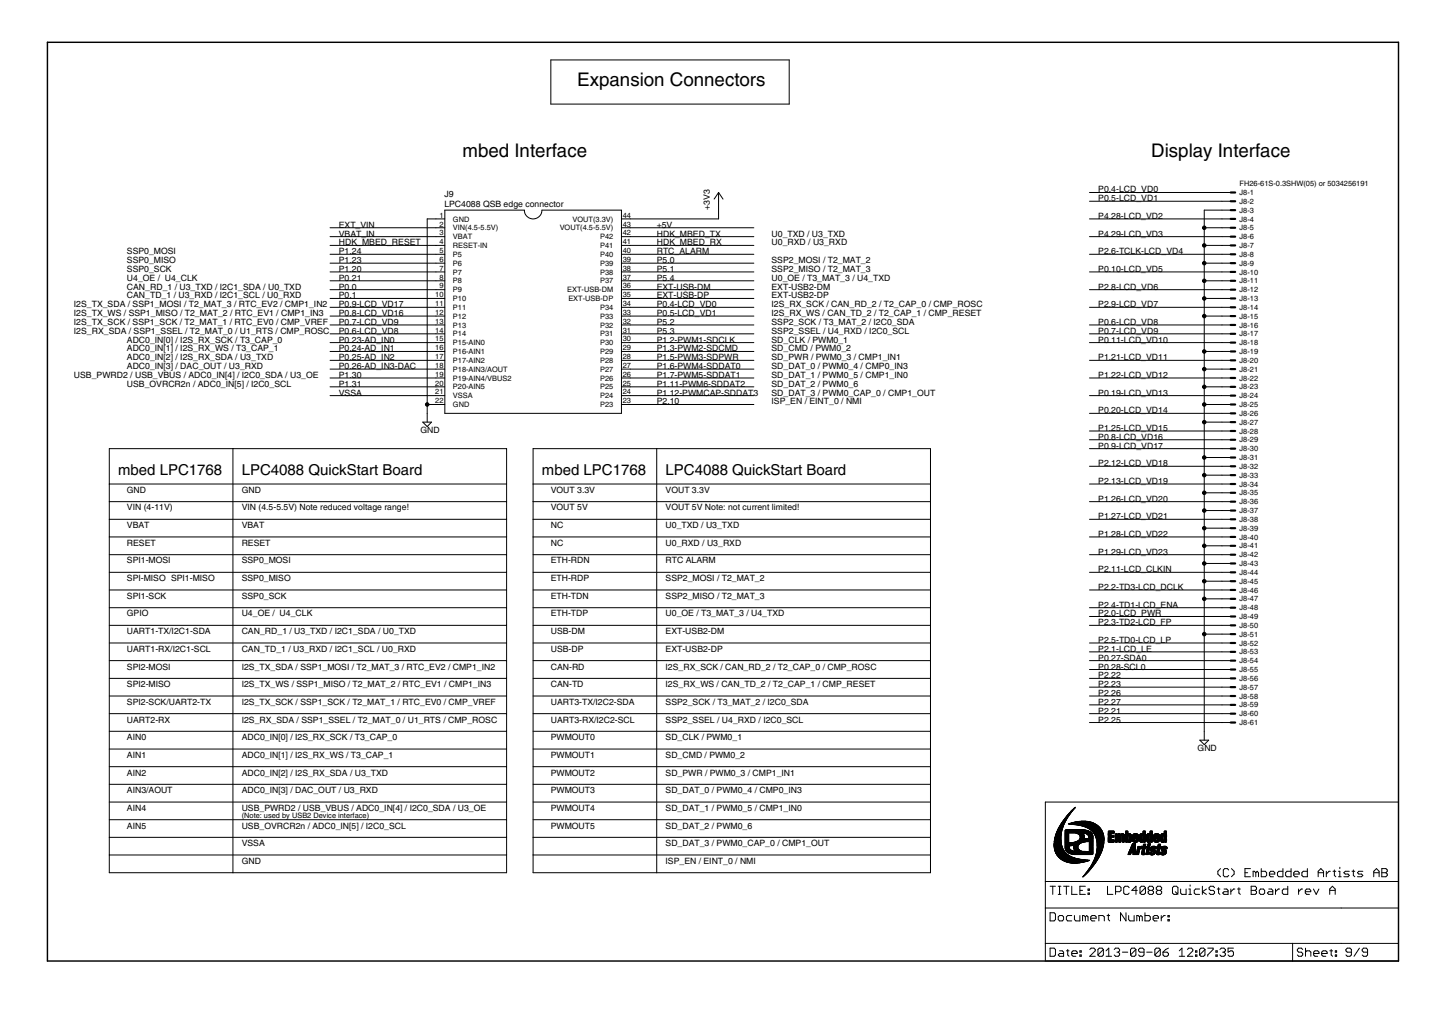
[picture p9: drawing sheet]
<svg xmlns="http://www.w3.org/2000/svg" width="297mm" height="210mm" viewBox="0 0 297 210" stroke-linecap="round" stroke-linejoin="round" font-family="sans-serif">
<defs><g id="words">
<g font-size="4.4">
<text x="118.5" y="17.7">Expansion Connectors</text>
<text x="94.9" y="32.2">mbed Interface</text>
<text x="236.3" y="32.2">Display Interface</text>
</g>
<g font-size="3.6">
<text x="24.2" y="97.5">mbed LPC1768</text>
<text x="49.6" y="97.5">LPC4088 QuickStart Board</text>
<text x="111.3" y="97.5">mbed LPC1768</text>
<text x="136.6" y="97.5">LPC4088 QuickStart Board</text>
</g>
<g font-size="2.1">
<text x="91.2" y="40.5">J9</text>
<text x="225.5" y="39.5">P0.4-LCD_VD0</text>
<text x="225.5" y="41.3">P0.5-LCD_VD1</text>
<text x="69.6" y="46.7">EXT_VIN</text>
<text x="91.2" y="42.4">LPC4088 QSB edge connector</text>
<text x="134.8" y="46.7">+5V</text>
<text x="145.7" y="43.1" transform="rotate(-90 145.7 43.1)">+3V3</text>
<text x="225.5" y="44.9">P4.28-LCD_VD2</text>
<text x="26.1" y="52.2">SSP0_MOSI</text>
<text x="26.1" y="54">SSP0_MISO</text>
<text x="69.6" y="48.6">VBAT_IN</text>
<text x="69.6" y="50.4">HDK_MBED_RESET</text>
<text x="69.6" y="52.2">P1.24</text>
<text x="69.6" y="54">P1.23</text>
<text x="134.8" y="50.4">HDK_MBED_RX</text>
<text x="134.8" y="48.6">HDK_MBED_TX</text>
<text x="134.8" y="54">P5.0</text>
<text x="134.8" y="52.2">RTC_ALARM</text>
<text x="158.4" y="54">SSP2_MOSI / T2_MAT_2</text>
<text x="158.4" y="50.4">U0_RXD / U3_RXD</text>
<text x="158.4" y="48.6">U0_TXD / U3_TXD</text>
<text x="225.5" y="52.2">P2.6-TCLK-LCD_VD4</text>
<text x="225.5" y="48.6">P4.29-LCD_VD3</text>
<text x="26.1" y="55.8">SSP0_SCK</text>
<text x="26.1" y="57.6">U4_OE / U4_CLK</text>
<text x="26.1" y="59.4">CAN_RD_1 / U3_TXD / I2C1_SDA / U0_TXD</text>
<text x="69.6" y="59.4">P0.0</text>
<text x="69.6" y="57.6">P0.21</text>
<text x="69.6" y="55.8">P1.20</text>
<text x="134.8" y="55.8">P5.1</text>
<text x="134.8" y="57.6">P5.4</text>
<text x="134.8" y="59.4">EXT-USB-DM</text>
<text x="158.4" y="59.4">EXT-USB2-DM</text>
<text x="158.4" y="55.8">SSP2_MISO / T2_MAT_3</text>
<text x="158.4" y="57.6">U0_OE / T3_MAT_3 / U4_TXD</text>
<text x="225.5" y="55.8">P0.10-LCD_VD5</text>
<text x="225.5" y="59.4">P2.8-LCD_VD6</text>
<text x="15.2" y="63.1">I2S_TX_SDA / SSP1_MOSI / T2_MAT_3 / RTC_EV2 / CMP1_IN2</text>
<text x="15.2" y="64.9">I2S_TX_WS / SSP1_MISO / T2_MAT_2 / RTC_EV1 / CMP1_IN3</text>
<text x="26.1" y="61.2">CAN_TD_1 / U3_RXD / I2C1_SCL / U0_RXD</text>
<text x="69.6" y="61.2">P0.1</text>
<text x="69.6" y="64.9">P0.8-LCD_VD16</text>
<text x="69.6" y="63.1">P0.9-LCD_VD17</text>
<text x="134.8" y="63.1">P0.4-LCD_VD0</text>
<text x="134.8" y="64.9">P0.5-LCD_VD1</text>
<text x="134.8" y="61.2">EXT-USB-DP</text>
<text x="158.4" y="61.2">EXT-USB2-DP</text>
<text x="158.4" y="63.1">I2S_RX_SCK / CAN_RD_2 / T2_CAP_0 / CMP_ROSC</text>
<text x="158.4" y="64.9">I2S_RX_WS / CAN_TD_2 / T2_CAP_1 / CMP_RESET</text>
<text x="225.5" y="63.1">P2.9-LCD_VD7</text>
<text x="15.2" y="66.7">I2S_TX_SCK / SSP1_SCK / T2_MAT_1 / RTC_EV0 / CMP_VREF</text>
<text x="15.2" y="68.5">I2S_RX_SDA / SSP1_SSEL / T2_MAT_0 / U1_RTS / CMP_ROSC</text>
<text x="26.1" y="70.3">ADC0_IN[0] / I2S_RX_SCK / T3_CAP_0</text>
<text x="69.6" y="68.5">P0.6-LCD_VD8</text>
<text x="69.6" y="66.7">P0.7-LCD_VD9</text>
<text x="69.6" y="70.3">P0.23-AD_IN0</text>
<text x="134.8" y="70.3">P1.2-PWM1-SDCLK</text>
<text x="134.8" y="66.7">P5.2</text>
<text x="134.8" y="68.5">P5.3</text>
<text x="158.4" y="66.7">SSP2_SCK / T3_MAT_2 / I2C0_SDA</text>
<text x="158.4" y="68.5">SSP2_SSEL / U4_RXD / I2C0_SCL</text>
<text x="158.4" y="70.3">SD_CLK / PWM0_1</text>
<text x="225.5" y="66.7">P0.6-LCD_VD8</text>
<text x="225.5" y="68.5">P0.7-LCD_VD9</text>
<text x="225.5" y="70.3">P0.11-LCD_VD10</text>
<text x="15.2" y="77.6">USB_PWRD2 / USB_VBUS / ADC0_IN[4] / I2C0_SDA / U3_OE</text>
<text x="26.1" y="72.1">ADC0_IN[1] / I2S_RX_WS / T3_CAP_1</text>
<text x="26.1" y="73.9">ADC0_IN[2] / I2S_RX_SDA / U3_TXD</text>
<text x="26.1" y="75.7">ADC0_IN[3] / DAC_OUT / U3_RXD</text>
<text x="69.6" y="75.7">P0.26-AD_IN3-DAC</text>
<text x="69.6" y="72.1">P0.24-AD_IN1</text>
<text x="69.6" y="73.9">P0.25-AD_IN2</text>
<text x="69.6" y="77.6">P1.30</text>
<text x="134.8" y="72.1">P1.3-PWM2-SDCMD</text>
<text x="134.8" y="73.9">P1.5-PWM3-SDPWR</text>
<text x="134.8" y="75.7">P1.6-PWM4-SDDAT0</text>
<text x="134.8" y="77.6">P1.7-PWM5-SDDAT1</text>
<text x="158.4" y="72.1">SD_CMD / PWM0_2</text>
<text x="158.4" y="73.9">SD_PWR / PWM0_3 / CMP1_IN1</text>
<text x="158.4" y="75.7">SD_DAT_0 / PWM0_4 / CMP0_IN3</text>
<text x="158.4" y="77.6">SD_DAT_1 / PWM0_5 / CMP1_IN0</text>
<text x="225.5" y="77.6">P1.22-LCD_VD12</text>
<text x="225.5" y="73.9">P1.21-LCD_VD11</text>
<text x="26.1" y="79.4">USB_OVRCR2n / ADC0_IN[5] / I2C0_SCL</text>
<text x="69.6" y="81.2">VSSA</text>
<text x="69.6" y="79.4">P1.31</text>
<text x="134.8" y="79.4">P1.11-PWM6-SDDAT2</text>
<text x="134.8" y="81.2">P1.12-PWMCAP-SDDAT3</text>
<text x="134.8" y="83">P2.10</text>
<text x="158.4" y="79.4">SD_DAT_2 / PWM0_6</text>
<text x="158.4" y="81.2">SD_DAT_3 / PWM0_CAP_0 / CMP1_OUT</text>
<text x="158.4" y="83">ISP_EN / EINT_0 / NMI</text>
<text x="225.5" y="81.2">P0.19-LCD_VD13</text>
<text x="86.3" y="88.9">GND</text>
<text x="225.5" y="84.8">P0.20-LCD_VD14</text>
<text x="225.5" y="88.4">P1.25-LCD_VD15</text>
<text x="225.5" y="90.2">P0.8-LCD_VD16</text>
<text x="225.5" y="92.1">P0.9-LCD_VD17</text>
<text x="225.5" y="95.7">P2.12-LCD_VD18</text>
<text x="26.1" y="101.1">GND</text>
<text x="49.6" y="101.1">GND</text>
<text x="113.1" y="101.1">VOUT 3.3V</text>
<text x="136.6" y="101.1">VOUT 3.3V</text>
<text x="225.5" y="99.3">P2.13-LCD_VD19</text>
<text x="26.1" y="104.7">VIN (4-11V)</text>
<text x="49.6" y="104.7">VIN (4.5-5.5V) Note reduced voltage range!</text>
<text x="113.1" y="104.7">VOUT 5V</text>
<text x="136.6" y="104.7">VOUT 5V Note: not current limited!</text>
<text x="225.5" y="102.9">P1.26-LCD_VD20</text>
<text x="225.5" y="106.6">P1.27-LCD_VD21</text>
<text x="26.1" y="112">RESET</text>
<text x="26.1" y="108.4">VBAT</text>
<text x="49.6" y="108.4">VBAT</text>
<text x="49.6" y="112">RESET</text>
<text x="113.1" y="112">NC</text>
<text x="113.1" y="108.4">NC</text>
<text x="136.6" y="112">U0_RXD / U3_RXD</text>
<text x="136.6" y="108.4">U0_TXD / U3_TXD</text>
<text x="225.5" y="110.2">P1.28-LCD_VD22</text>
<text x="225.5" y="113.8">P1.29-LCD_VD23</text>
<text x="26.1" y="115.6">SPI1-MOSI</text>
<text x="26.1" y="119.2">SPI-MISO SPI1-MISO</text>
<text x="49.6" y="115.6">SSP0_MOSI</text>
<text x="49.6" y="119.2">SSP0_MISO</text>
<text x="113.1" y="115.6">ETH-RDN</text>
<text x="113.1" y="119.2">ETH-RDP</text>
<text x="136.6" y="115.6">RTC ALARM</text>
<text x="136.6" y="119.2">SSP2_MOSI / T2_MAT_2</text>
<text x="225.5" y="117.4">P2.11-LCD_CLKIN</text>
<text x="26.1" y="122.9">SPI1-SCK</text>
<text x="49.6" y="122.9">SSP0_SCK</text>
<text x="113.1" y="122.9">ETH-TDN</text>
<text x="136.6" y="122.9">SSP2_MISO / T2_MAT_3</text>
<text x="225.5" y="121.1">P2.2-TD3-LCD_DCLK</text>
<text x="225.5" y="124.7">P2.4-TD1-LCD_ENA</text>
<text x="26.1" y="126.5">GPIO</text>
<text x="26.1" y="130.1">UART1-TX/I2C1-SDA</text>
<text x="49.6" y="126.5">U4_OE / U4_CLK</text>
<text x="49.6" y="130.1">CAN_RD_1 / U3_TXD / I2C1_SDA / U0_TXD</text>
<text x="113.1" y="126.5">ETH-TDP</text>
<text x="113.1" y="130.1">USB-DM</text>
<text x="136.6" y="130.1">EXT-USB2-DM</text>
<text x="136.6" y="126.5">U0_OE / T3_MAT_3 / U4_TXD</text>
<text x="225.5" y="128.3">P2.3-TD2-LCD_FP</text>
<text x="225.5" y="131.9">P2.5-TD0-LCD_LP</text>
<text x="225.5" y="126.5">P2.0-LCD_PWR</text>
<text x="26.1" y="133.7">UART1-RX/I2C1-SCL</text>
<text x="26.1" y="137.4">SPI2-MOSI</text>
<text x="49.6" y="133.7">CAN_TD_1 / U3_RXD / I2C1_SCL / U0_RXD</text>
<text x="49.6" y="137.4">I2S_TX_SDA / SSP1_MOSI / T2_MAT_3 / RTC_EV2 / CMP1_IN2</text>
<text x="113.1" y="133.7">USB-DP</text>
<text x="113.1" y="137.4">CAN-RD</text>
<text x="136.6" y="133.7">EXT-USB2-DP</text>
<text x="136.6" y="137.4">I2S_RX_SCK / CAN_RD_2 / T2_CAP_0 / CMP_ROSC</text>
<text x="225.5" y="135.6">P0.27-SDA0</text>
<text x="225.5" y="137.4">P0.28-SCL0</text>
<text x="225.5" y="133.7">P2.1-LCD_LE</text>
<text x="26.1" y="141">SPI2-MISO</text>
<text x="49.6" y="141">I2S_TX_WS / SSP1_MISO / T2_MAT_2 / RTC_EV1 / CMP1_IN3</text>
<text x="113.1" y="141">CAN-TD</text>
<text x="136.6" y="141">I2S_RX_WS / CAN_TD_2 / T2_CAP_1 / CMP_RESET</text>
<text x="225.5" y="139.2">P2.22</text>
<text x="225.5" y="141">P2.23</text>
<text x="225.5" y="142.8">P2.26</text>
<text x="26.1" y="144.6">SPI2-SCK/UART2-TX</text>
<text x="26.1" y="148.2">UART2-RX</text>
<text x="49.6" y="144.6">I2S_TX_SCK / SSP1_SCK / T2_MAT_1 / RTC_EV0 / CMP_VREF</text>
<text x="49.6" y="148.2">I2S_RX_SDA / SSP1_SSEL / T2_MAT_0 / U1_RTS / CMP_ROSC</text>
<text x="113.1" y="144.6">UART3-TX/I2C2-SDA</text>
<text x="113.1" y="148.2">UART3-RX/I2C2-SCL</text>
<text x="136.6" y="144.6">SSP2_SCK / T3_MAT_2 / I2C0_SDA</text>
<text x="136.6" y="148.2">SSP2_SSEL / U4_RXD / I2C0_SCL</text>
<text x="225.5" y="146.4">P2.21</text>
<text x="225.5" y="148.2">P2.25</text>
<text x="225.5" y="144.6">P2.27</text>
<text x="26.1" y="151.9">AIN0</text>
<text x="26.1" y="155.5">AIN1</text>
<text x="49.6" y="151.9">ADC0_IN[0] / I2S_RX_SCK / T3_CAP_0</text>
<text x="49.6" y="155.5">ADC0_IN[1] / I2S_RX_WS / T3_CAP_1</text>
<text x="113.1" y="151.9">PWMOUT0</text>
<text x="113.1" y="155.5">PWMOUT1</text>
<text x="136.6" y="151.9">SD_CLK / PWM0_1</text>
<text x="136.6" y="155.5">SD_CMD / PWM0_2</text>
<text x="245.9" y="154.1">GND</text>
<text x="26.1" y="159.1">AIN2</text>
<text x="49.6" y="159.1">ADC0_IN[2] / I2S_RX_SDA / U3_TXD</text>
<text x="113.1" y="159.1">PWMOUT2</text>
<text x="136.6" y="159.1">SD_PWR / PWM0_3 / CMP1_IN1</text>
<text x="26.1" y="162.7">AIN3/AOUT</text>
<text x="26.1" y="166.4">AIN4</text>
<text x="49.6" y="162.7">ADC0_IN[3] / DAC_OUT / U3_RXD</text>
<text x="49.6" y="166.4">USB_PWRD2 / USB_VBUS / ADC0_IN[4] / I2C0_SDA / U3_OE</text>
<text x="113.1" y="162.7">PWMOUT3</text>
<text x="113.1" y="166.4">PWMOUT4</text>
<text x="136.6" y="162.7">SD_DAT_0 / PWM0_4 / CMP0_IN3</text>
<text x="136.6" y="166.4">SD_DAT_1 / PWM0_5 / CMP1_IN0</text>
<text x="26.1" y="170">AIN5</text>
<text x="49.6" y="173.6">VSSA</text>
<text x="49.6" y="170">USB_OVRCR2n / ADC0_IN[5] / I2C0_SCL</text>
<text x="113.1" y="170">PWMOUT5</text>
<text x="136.6" y="170">SD_DAT_2 / PWM0_6</text>
<text x="136.6" y="173.6">SD_DAT_3 / PWM0_CAP_0 / CMP1_OUT</text>
<text x="49.6" y="177.2">GND</text>
<text x="136.6" y="177.2">ISP_EN / EINT_0 / NMI</text>
</g>
<g font-size="1.8">
<text x="254.5" y="38.2">FH26-61S-0.3SHW(05) or 5034256191</text>
<text x="254.5" y="40">J8-1</text>
<text x="254.5" y="41.8">J8-2</text>
<text x="90.2" y="44.7">1</text>
<text x="90.2" y="46.5">2</text>
<text x="93" y="45.5">GND</text>
<text x="93" y="47.3">VIN(4.5-5.5V)</text>
<text x="114.9" y="47.3">VOUT(4.5-5.5V)</text>
<text x="117.5" y="45.5">VOUT(3.3V)</text>
<text x="127.8" y="46.5">43</text>
<text x="127.8" y="44.7">44</text>
<text x="254.5" y="43.7">J8-3</text>
<text x="254.5" y="45.5">J8-4</text>
<text x="254.5" y="47.3">J8-5</text>
<text x="90.2" y="48.3">3</text>
<text x="90.2" y="50.1">4</text>
<text x="90.2" y="51.9">5</text>
<text x="90.2" y="53.7">6</text>
<text x="93" y="49.1">VBAT</text>
<text x="93" y="50.9">RESET-IN</text>
<text x="93" y="52.7">P5</text>
<text x="123.2" y="52.7">P40</text>
<text x="123.2" y="50.9">P41</text>
<text x="123.2" y="49.1">P42</text>
<text x="127.8" y="53.7">39</text>
<text x="127.8" y="51.9">40</text>
<text x="127.8" y="50.1">41</text>
<text x="127.8" y="48.3">42</text>
<text x="254.5" y="49.1">J8-6</text>
<text x="254.5" y="50.9">J8-7</text>
<text x="254.5" y="52.7">J8-8</text>
<text x="90.2" y="55.5">7</text>
<text x="90.2" y="57.4">8</text>
<text x="90.2" y="59.2">9</text>
<text x="93" y="54.5">P6</text>
<text x="93" y="56.3">P7</text>
<text x="93" y="58.2">P8</text>
<text x="93" y="60">P9</text>
<text x="116.4" y="60">EXT-USB-DM</text>
<text x="123.2" y="58.2">P37</text>
<text x="123.2" y="56.3">P38</text>
<text x="123.2" y="54.5">P39</text>
<text x="127.8" y="59.2">36</text>
<text x="127.8" y="57.4">37</text>
<text x="127.8" y="55.5">38</text>
<text x="254.5" y="54.5">J8-9</text>
<text x="254.5" y="56.3">J8-10</text>
<text x="254.5" y="58.2">J8-11</text>
<text x="254.5" y="60">J8-12</text>
<text x="89.4" y="61">10</text>
<text x="89.4" y="62.8">11</text>
<text x="89.4" y="64.6">12</text>
<text x="93" y="61.8">P10</text>
<text x="93" y="63.6">P11</text>
<text x="93" y="65.4">P12</text>
<text x="116.7" y="61.8">EXT-USB-DP</text>
<text x="123.2" y="65.4">P33</text>
<text x="123.2" y="63.6">P34</text>
<text x="127.8" y="61">35</text>
<text x="127.8" y="64.6">33</text>
<text x="127.8" y="62.8">34</text>
<text x="254.5" y="61.8">J8-13</text>
<text x="254.5" y="63.6">J8-14</text>
<text x="254.5" y="65.4">J8-15</text>
<text x="89.4" y="66.4">13</text>
<text x="89.4" y="68.2">14</text>
<text x="89.4" y="70">15</text>
<text x="89.4" y="71.9">16</text>
<text x="93" y="67.2">P13</text>
<text x="93" y="69">P14</text>
<text x="93" y="70.8">P15-AIN0</text>
<text x="123.2" y="70.8">P30</text>
<text x="123.2" y="69">P31</text>
<text x="123.2" y="67.2">P32</text>
<text x="127.8" y="71.9">29</text>
<text x="127.8" y="70">30</text>
<text x="127.8" y="68.2">31</text>
<text x="127.8" y="66.4">32</text>
<text x="254.5" y="67.2">J8-16</text>
<text x="254.5" y="69">J8-17</text>
<text x="254.5" y="70.8">J8-18</text>
<text x="89.4" y="73.7">17</text>
<text x="89.4" y="75.5">18</text>
<text x="89.4" y="77.3">19</text>
<text x="93" y="72.7">P16-AIN1</text>
<text x="93" y="74.5">P17-AIN2</text>
<text x="93" y="76.3">P18-AIN3/AOUT</text>
<text x="123.2" y="76.3">P27</text>
<text x="123.2" y="74.5">P28</text>
<text x="123.2" y="72.7">P29</text>
<text x="127.8" y="77.3">26</text>
<text x="127.8" y="75.5">27</text>
<text x="127.8" y="73.7">28</text>
<text x="254.5" y="72.7">J8-19</text>
<text x="254.5" y="74.5">J8-20</text>
<text x="254.5" y="76.3">J8-21</text>
<text x="89.4" y="80.9">21</text>
<text x="89.4" y="82.7">22</text>
<text x="89.4" y="79.1">20</text>
<text x="93" y="78.1">P19-AIN4/VBUS2</text>
<text x="93" y="81.7">VSSA</text>
<text x="93" y="83.5">GND</text>
<text x="93" y="79.9">P20-AIN5</text>
<text x="123.2" y="79.9">P25</text>
<text x="123.2" y="78.1">P26</text>
<text x="123.2" y="81.7">P24</text>
<text x="123.2" y="83.5">P23</text>
<text x="127.8" y="79.1">25</text>
<text x="127.8" y="80.9">24</text>
<text x="127.8" y="82.7">23</text>
<text x="254.5" y="78.1">J8-22</text>
<text x="254.5" y="79.9">J8-23</text>
<text x="254.5" y="81.7">J8-24</text>
<text x="254.5" y="83.5">J8-25</text>
<text x="254.5" y="85.3">J8-26</text>
<text x="254.5" y="87.2">J8-27</text>
<text x="254.5" y="89">J8-28</text>
<text x="254.5" y="90.8">J8-29</text>
<text x="254.5" y="92.6">J8-30</text>
<text x="254.5" y="94.4">J8-31</text>
<text x="254.5" y="96.2">J8-32</text>
<text x="254.5" y="98">J8-33</text>
<text x="254.5" y="99.8">J8-34</text>
<text x="254.5" y="101.7">J8-35</text>
<text x="254.5" y="103.5">J8-36</text>
<text x="254.5" y="105.3">J8-37</text>
<text x="254.5" y="107.1">J8-38</text>
<text x="254.5" y="108.9">J8-39</text>
<text x="254.5" y="110.7">J8-40</text>
<text x="254.5" y="112.5">J8-41</text>
<text x="254.5" y="114.4">J8-42</text>
<text x="254.5" y="116.2">J8-43</text>
<text x="254.5" y="118">J8-44</text>
<text x="254.5" y="119.8">J8-45</text>
<text x="254.5" y="121.6">J8-46</text>
<text x="254.5" y="123.4">J8-47</text>
<text x="254.5" y="125.2">J8-48</text>
<text x="254.5" y="127">J8-49</text>
<text x="254.5" y="128.9">J8-50</text>
<text x="254.5" y="130.7">J8-51</text>
<text x="254.5" y="132.5">J8-52</text>
<text x="254.5" y="134.3">J8-53</text>
<text x="254.5" y="136.1">J8-54</text>
<text x="254.5" y="137.9">J8-55</text>
<text x="254.5" y="139.7">J8-56</text>
<text x="254.5" y="141.5">J8-57</text>
<text x="254.5" y="143.4">J8-58</text>
<text x="254.5" y="145.2">J8-59</text>
<text x="254.5" y="147">J8-60</text>
<text x="254.5" y="148.8">J8-61</text>
<text x="49.6" y="167.8">(Note: used by USB2 Device interface)</text>
</g>
</g></defs>
<g fill="#000" stroke="#000" stroke-width=".21">
<path d="M113.1 12.3h48.9zM162 12.3v9.1zM113.1 12.3v9.1zM147.5 39.5l-.9 1.4zM113.1 21.4h48.9zM250.8 39.5h1.8zM223.6 39.5h27.2zM67.8 59.4h21.7zM67.8 57.6h21.7zM67.8 54h21.7zM67.8 55.8h21.7zM89.5 44.9h1.8z"/>
<path d="M89.5 46.7h1.8zM89.5 48.6h1.8zM89.5 50.4h1.8zM89.5 52.2h1.8zM89.5 54h1.8zM89.5 55.8h1.8zM89.5 57.6h1.8zM89.5 59.4h1.8zM67.8 48.6h21.7zM67.8 50.4h21.7zM87.7 44.9h1.8zM67.8 46.7h21.7z"/>
<path d="M67.8 52.2h21.7zM91.3 43.1v41.7zM91.3 43.1h16.3zM111.3 43.1h16.3zM127.6 59.4h1.8zM127.6 57.6h1.8zM127.6 55.8h1.8zM127.6 54h1.8zM127.6 52.2h1.8zM127.6 50.4h1.8zM127.6 48.6h1.8zM127.6 46.7h1.8z"/>
<path d="M127.6 44.9h1.8zM129.4 48.6h25.3zM129.4 54h25.3zM129.4 55.8h25.3zM129.4 57.6h25.3zM129.4 52.2h25.3zM129.4 46.7h25.3zM129.4 44.9h18.1zM147.5 39.5v1.8zM147.5 41.3v3.6zM147.5 39.5l.9 1.4zM129.4 50.4h25.3z"/>
<path d="M129.4 59.4h25.3zM223.6 59.4h27.2zM223.6 52.2h27.2zM223.6 44.9h27.2zM223.6 48.6h27.2zM223.6 41.3h27.2zM247.2 43.1v3.6zM247.2 46.7v3.7zM247.2 50.4v3.6zM247.2 54v3.6zM247.2 57.6v3.6zM250.8 41.3h1.8z"/>
<path d="M250.8 43.1h1.8zM250.8 44.9h1.8zM250.8 46.7h1.8zM250.8 48.6h1.8zM250.8 50.4h1.8zM250.8 52.2h1.8zM250.8 54h1.8zM250.8 55.8h1.8zM250.8 57.6h1.8zM250.8 59.4h1.8zM247.2 43.1h3.6zM247.2 57.6h3.6z"/>
<path d="M247.2 54h3.6zM247.2 50.4h3.6zM247.2 46.7h3.6zM223.6 55.8h27.2zM67.8 61.2h21.7zM67.8 66.7h21.7zM67.8 63.1h21.7zM67.8 70.3h21.7zM67.8 73.9h21.7zM67.8 79.4h21.7zM89.5 61.2h1.8zM89.5 63.1h1.8z"/>
<path d="M89.5 64.9h1.8zM89.5 66.7h1.8zM89.5 68.5h1.8zM89.5 70.3h1.8zM89.5 72.1h1.8zM89.5 73.9h1.8zM89.5 75.7h1.8zM89.5 77.6h1.8zM89.5 79.4h1.8zM67.8 68.5h21.7zM67.8 64.9h21.7zM67.8 75.7h21.7z"/>
<path d="M67.8 72.1h21.7zM67.8 77.6h21.7zM127.6 79.4h1.8zM127.6 77.6h1.8zM127.6 75.7h1.8zM127.6 73.9h1.8zM127.6 72.1h1.8zM127.6 70.3h1.8zM127.6 61.2h1.8zM127.6 68.5h1.8zM127.6 66.7h1.8zM127.6 64.9h1.8z"/>
<path d="M127.6 63.1h1.8zM129.4 70.3h25.3zM129.4 72.1h25.3zM129.4 73.9h25.3zM129.4 75.7h25.3zM129.4 77.6h25.3zM129.4 79.4h25.3zM129.4 66.7h25.3zM129.4 68.5h25.3zM129.4 64.9h25.3zM129.4 63.1h25.3zM129.4 61.2h25.3z"/>
<path d="M223.6 68.5h27.2zM223.6 70.3h27.2zM223.6 73.9h27.2zM223.6 63.1h27.2zM247.2 61.2v3.7zM247.2 64.9v7.2zM247.2 72.1v3.6zM247.2 75.7v3.7zM247.2 79.4v3.6zM250.8 61.2h1.8zM250.8 63.1h1.8zM250.8 64.9h1.8z"/>
<path d="M250.8 66.7h1.8zM250.8 68.5h1.8zM250.8 70.3h1.8zM250.8 72.1h1.8zM250.8 73.9h1.8zM250.8 75.7h1.8zM250.8 77.6h1.8zM250.8 79.4h1.8zM247.2 79.4h3.6zM247.2 75.7h3.6zM247.2 72.1h3.6zM247.2 61.2h3.6z"/>
<path d="M247.2 64.9h3.6zM223.6 66.7h27.2zM223.6 77.6h27.2zM22.4 92.1h25.4zM22.4 92.1v7.2zM22.4 99.3v3.6zM22.4 99.3h81.6zM47.8 92.1h56.2zM47.8 92.1v87zM67.8 81.2h21.7zM86.8 86.6h1.8zM87.7 84.8v1.8z"/>
<path d="M86.8 86.6l.9 .9zM87.7 83v1.8zM87.7 44.9v38.1zM88.6 86.6l-.9 .9zM89.5 81.2h1.8zM89.5 83h1.8zM87.7 83h1.8zM91.3 84.8h36.3zM104 92.1v10.8zM109.4 92.1h25.4zM109.4 92.1v7.2zM109.4 99.3v3.6z"/>
<path d="M109.4 99.3h81.6zM127.6 43.1v41.7zM127.6 81.2h1.8zM127.6 83h1.8zM129.4 81.2h25.3zM129.4 83h25.3zM134.8 92.1h56.2zM134.8 92.1v87zM191 92.1v7.2zM191 99.3v3.6zM223.6 92.1h27.2zM223.6 81.2h27.2z"/>
<path d="M223.6 88.4h27.2zM223.6 99.3h27.2zM247.2 83v3.6zM247.2 86.6v7.3zM247.2 93.9v3.6zM247.2 97.5v3.6zM250.8 81.2h1.8zM250.8 83h1.8zM250.8 84.8h1.8zM250.8 86.6h1.8zM250.8 88.4h1.8zM250.8 90.2h1.8z"/>
<path d="M250.8 92.1h1.8zM250.8 93.9h1.8zM250.8 95.7h1.8zM250.8 97.5h1.8zM250.8 99.3h1.8zM247.2 93.9h3.6zM247.2 97.5h3.6zM247.2 86.6h3.6zM247.2 83h3.6zM223.6 90.2h27.2zM223.6 84.8h27.2zM223.6 95.7h27.2z"/>
<path d="M22.4 117.4h81.6zM22.4 113.8h81.6zM22.4 102.9v3.7zM22.4 106.6v3.6zM22.4 110.2v61.6zM22.4 110.2h81.6zM22.4 106.6h81.6zM22.4 102.9h81.6zM104 102.9v3.7zM104 106.6v3.6zM104 110.2v61.6zM109.4 117.4h81.6z"/>
<path d="M109.4 113.8h81.6zM109.4 102.9v3.7zM109.4 106.6v3.6zM109.4 110.2v61.6zM109.4 110.2h81.6zM109.4 106.6h81.6zM109.4 102.9h81.6zM191 102.9v3.7zM191 106.6v3.6zM191 110.2v68.9zM223.6 106.6h27.2zM223.6 113.8h27.2z"/>
<path d="M223.6 117.4h27.2zM247.2 101.1v3.7zM247.2 104.8v3.6zM247.2 108.4v3.6zM247.2 112v3.6zM247.2 115.6v3.7zM247.2 119.3v3.6zM250.8 101.1h1.8zM250.8 102.9h1.8zM250.8 104.8h1.8zM250.8 106.6h1.8zM250.8 108.4h1.8z"/>
<path d="M250.8 110.2h1.8zM250.8 112h1.8zM250.8 113.8h1.8zM250.8 115.6h1.8zM250.8 117.4h1.8zM250.8 119.3h1.8zM247.2 101.1h3.6zM247.2 119.3h3.6zM247.2 115.6h3.6zM247.2 112h3.6zM247.2 108.4h3.6zM247.2 104.8h3.6z"/>
<path d="M223.6 102.9h27.2zM223.6 110.2h27.2zM22.4 121.1h81.6zM22.4 124.7h81.6zM22.4 128.3h81.6zM22.4 131.9h81.6zM22.4 135.6h81.6zM22.4 139.2h81.6zM109.4 121.1h81.6zM109.4 124.7h81.6zM109.4 128.3h81.6zM109.4 131.9h81.6z"/>
<path d="M109.4 135.6h81.6zM109.4 139.2h81.6zM223.6 135.6h27.2zM223.6 139.2h27.2zM223.6 133.8h27.2zM223.6 121.1h27.2zM223.6 128.3h27.2zM223.6 131.9h27.2zM223.6 126.5h27.2zM223.6 124.7h27.2zM247.2 122.9v7.2zM247.2 130.1v20z"/>
<path d="M250.8 121.1h1.8zM250.8 122.9h1.8zM250.8 124.7h1.8zM250.8 126.5h1.8zM250.8 128.3h1.8zM250.8 130.1h1.8zM250.8 131.9h1.8zM250.8 133.8h1.8zM250.8 135.6h1.8zM250.8 137.4h1.8zM250.8 139.2h1.8zM247.2 122.9h3.6z"/>
<path d="M247.2 130.1h3.6zM223.6 137.4h27.2zM22.4 142.8h81.6zM22.4 146.4h81.6zM22.4 150.1h81.6zM22.4 153.7h81.6zM22.4 157.3h81.6zM109.4 142.8h81.6zM109.4 146.4h81.6zM109.4 150.1h81.6zM109.4 153.7h81.6zM109.4 157.3h81.6z"/>
<path d="M223.6 146.4h27.2zM223.6 148.3h27.2zM223.6 141h27.2zM223.6 142.8h27.2zM246.3 151.9h1.8zM247.2 150.1v1.8zM246.3 151.9l.9 .9zM248.1 151.9l-.9 .9zM250.8 141h1.8zM250.8 142.8h1.8zM250.8 144.6h1.8zM250.8 146.4h1.8z"/>
<path d="M250.8 148.3h1.8zM223.6 144.6h27.2zM22.4 160.9h81.6zM22.4 164.6h81.6zM22.4 168.2h81.6zM22.4 179.1h25.4zM22.4 171.8v3.6zM22.4 175.4v3.7zM22.4 171.8h81.6zM22.4 175.4h81.6zM47.8 179.1h56.2zM104 171.8v3.6z"/>
<path d="M104 175.4v3.7zM109.4 160.9h81.6zM109.4 164.6h81.6zM109.4 168.2h81.6zM109.4 179.1h25.4zM109.4 171.8v3.6zM109.4 175.4v3.7zM109.4 171.8h81.6zM109.4 175.4h81.6zM134.8 179.1h56.2zM250 178.8v.5zM250 178.8l.5-.6z"/>
<path d="M250 179.3l.5 .6zM251.1 178.5v1.1zM251.1 179.6l.3 .3zM251.4 178.2l-.3 .3zM251.4 179.9h.5zM251.4 178.2h.5zM251.9 179.9l.3-.3zM251.9 178.2l.3 .3zM252.8 179.9l.5-.6zM253.3 178.8v.5zM252.8 178.2l.5 .6zM255.6 178.2v1.7z"/>
<path d="M255.6 179.9h1.1zM255.6 179.1h.5zM255.6 178.2h1.1zM257.2 178.8v1.1zM257.2 178.8h.3zM257.5 178.8l.3 .3zM257.8 179.1v.8zM258.1 178.8l-.3 .3zM258.1 178.8l.2 .3zM258.3 179.1v.8zM258.9 178.2v1.7zM258.9 179.9h.8z"/>
<path d="M259.7 179.9l.3-.3zM258.9 178.8h.8zM260 179.1v.5zM259.7 178.8l.3 .3zM260.6 179.1v.5zM260.9 178.8l-.3 .3zM260.6 179.6l.3 .3zM260.9 178.8h.5zM260.9 179.9h.5zM261.4 178.8l.3 .3zM261.7 179.1v.2zM260.6 179.3h1.1z"/>
<path d="M262.2 179.1v.5zM262.2 179.1l.3-.3zM262.2 179.6l.3 .3zM262.5 178.8h.9zM263.4 178.2v1.7zM262.5 179.9h.9zM263.9 179.1v.5zM264.2 178.8l-.3 .3zM263.9 179.6l.3 .3zM264.2 178.8h.8zM265 178.2v1.7zM264.2 179.9h.8z"/>
<path d="M265.6 179.1v.5zM265.9 178.8l-.3 .3zM265.6 179.6l.3 .3zM265.9 178.8h.5zM265.9 179.9h.5zM266.4 178.8l.3 .3zM266.7 179.1v.2zM265.6 179.3h1.1zM267.3 179.1v.5zM267.5 178.8l-.2 .3zM267.3 179.6l.2 .3zM267.5 178.8h.9z"/>
<path d="M268.4 178.2v1.7zM267.5 179.9h.9zM270.6 178.8v1.1zM270.6 178.8l.5-.6zM270.6 179.1h1.1zM271.1 178.2l.6 .6zM271.7 178.8v1.1zM272.3 178.8v1.1zM272.8 178.8l-.5 .5zM272.8 178.8h.3zM273.6 178.8h.6zM273.9 178.5v1.1z"/>
<path d="M273.9 179.6l.3 .3zM274.8 178.8h.2zM274.8 179.9h.5zM275 178.8v1.1zM275 177.9v.3zM275.9 179.9h.8zM275.9 179.1l.3-.3zM275.9 179.1l.3 .2zM276.2 178.8h.8zM276.7 179.9l.3-.3zM276.2 179.3h.5zM276.7 179.3l.3 .3z"/>
<path d="M277.5 178.8h.6zM277.8 178.5v1.1zM277.8 179.6l.3 .3zM278.7 179.9h.8zM278.9 178.8l-.2 .3zM278.7 179.1l.2 .2zM278.9 178.8h.9zM279.5 179.9l.3-.3zM278.9 179.3h.6zM279.5 179.3l.3 .3zM282 178.8v1.1zM282 178.8l.6-.6z"/>
<path d="M282 179.1h1.1zM282.6 178.2l.5 .6zM283.1 178.8v1.1zM283.7 178.2v1.7zM283.7 178.2h.8zM283.7 179.1h.8zM284.5 178.2l.3 .3zM284.5 179.1l.3 .2zM283.7 179.9h.8zM284.8 178.5v.3zM284.8 178.8l-.3 .3zM284.8 179.3v.3z"/>
<path d="M284.8 179.6l-.3 .3zM214.6 164.6h72.5zM287.1 164.6v16.3zM214.6 197.2h50.7zM214.6 193.6v3.6zM214.6 193.6h50.7zM214.6 186.3v7.3zM214.6 180.9v5.4zM214.6 180.9h72.5zM214.6 164.6v16.3zM215.6 194.5v1.7zM215.6 196.2h.8z"/>
<path d="M215.6 181.8h1.1zM215.6 187.3v1.7zM215.6 189h.8zM216.1 181.8v1.7zM216.4 196.2l.3-.3zM215.6 194.5h.8zM216.4 189l.3-.3zM215.6 187.3h.8zM216.7 194.8v1.1zM216.4 194.5l.3 .3zM216.7 187.6v1.1zM216.4 187.3l.3 .3z"/>
<path d="M217.5 195.6l-.3 .3zM217.2 183.5h.6zM217.2 181.8h.6zM217.2 188.1v.6zM217.2 188.7l.3 .3zM217.5 195.1h.6zM217.2 195.9l.3 .3zM217.5 195.6h.8zM217.5 181.8v1.7zM217.5 189h.6zM217.5 187.9l-.3 .2zM218.1 195.1l.2 .3z"/>
<path d="M218.1 189l.2-.3zM217.5 187.9h.6zM218.3 195.4v.8zM217.5 196.2h.8zM218.3 181.8h1.2zM218.3 188.1v.6zM218.1 187.9l.2 .2zM218.9 195.1h.6zM218.9 181.8v1.7zM218.9 188.1v.6zM218.9 188.7l.3 .3zM219.2 194.8v1.1z"/>
<path d="M219.2 195.9l.3 .3zM219.2 187.9l-.3 .2zM219.2 189h.8zM220 195.4v.5zM220 195.4l.3-.3zM220 181.8v1.7zM220 183.5h1.1zM219.2 187.9h.8zM220 195.9l.3 .3zM220.3 195.1h.6zM220.6 187.9v.8zM220.6 188.7l.3 .3z"/>
<path d="M220.3 196.2h.6zM220.9 195.1l.2 .3zM220.9 189h.8zM221.1 195.4v.2zM220 195.6h1.1zM221.7 195.1h.3zM221.7 195.1v.3zM221.7 195.9h.3zM221.7 195.9v.3zM221.7 181.8v1.7zM221.7 183.5h1.1zM221.7 182.7h.5z"/>
<path d="M221.7 187.9v1.1zM222 195.1v.3zM221.7 195.4h.3zM222 195.9v.3zM221.7 196.2h.3zM222.2 187.9v1.1zM222.2 187.9h.3zM222.5 187.9l.3 .2zM221.7 181.8h1.1zM222.8 188.1v.9zM222.8 188.1l.3-.2zM223.1 187.9l.3 .2z"/>
<path d="M223.4 182.4h.2zM223.4 182.4v.3zM223.4 183.2h.2zM223.4 183.2v.3zM223.4 188.1v.9zM223.6 182.4v.3zM223.4 182.7h.2zM223.6 183.2v.3zM223.4 183.5h.2zM223.7 196.2l1.1-1.1zM223.9 188.1v.6zM223.9 188.1l.3-.2z"/>
<path d="M224 194.5l-.3 .3zM223.9 188.7l.3 .3zM224.2 187.9h.5zM224 194.5h.6zM224.2 189h.5zM224.7 187.9l.3 .2zM223.7 196.2h1.1zM224.8 194.8v.3zM224.6 194.5l.2 .3zM225 188.1v.3zM223.9 188.4h1.1zM225.4 194.8v1.1z"/>
<path d="M225.4 194.8l.3-.3zM225.4 195.9l1.1-1.1zM225.6 187.9v1.1zM225.6 187.9h.8zM225.7 194.5h.5zM225.4 195.9l.3 .3zM226.2 194.5l.3 .3zM225.7 196.2h.5zM226.4 187.9l.3 .2zM226.5 194.8v1.1zM226.5 195.9l-.3 .3zM226.7 188.1v.9z"/>
<path d="M227.6 194.5l-.5 .6zM227.1 196.2h1.1zM227.2 187.9h.6zM227.4 181.8v1.7zM227.4 183.5h1.1zM227.5 187.6v1.1zM227.5 188.7l.3 .3zM227.6 194.5v1.7zM228.7 194.8l.3-.3zM229 194.5h.6zM228.7 195.9l.3 .3zM229 181.8v1.7z"/>
<path d="M229 181.8h.8zM229.6 194.5l.2 .3zM229.3 195.4h.3zM229.6 195.4l.2 .2zM229 196.2h.6zM229.8 194.8v.3zM229.8 195.1l-.2 .3zM229.8 195.6v.3zM229.8 195.9l-.2 .3zM229.8 181.8l.3 .3zM229 183h.8zM230 187.3v1.7z"/>
<path d="M230 187.3l1.1 1.7zM230.1 182.1v.6zM230.1 182.7l-.3 .3zM230.4 195.4h1.1zM230.7 182.1v1.1zM230.7 183.2l.2 .3zM230.9 181.8l-.2 .3zM230.9 183.5h.6zM231.1 187.3v1.7zM230.9 181.8h.6zM231.5 183.5l.3-.3zM231.7 187.9v.8z"/>
<path d="M231.7 188.7l.3 .3zM231.5 181.8l.3 .3zM232 189h.8zM232.1 194.8v1.1zM232.1 194.8l.2-.3zM233.2 194.8l-1.1 1.1zM232.3 194.5h.6zM232.1 195.9l.2 .3zM232.3 182.7h1.2zM232.8 187.9v1.1zM232.9 194.5l.3 .3zM232.3 196.2h.6z"/>
<path d="M233.2 194.8v1.1zM233.2 195.9l-.3 .3zM233.2 181.8v1.7zM233.2 181.8l-.9 .9zM233.4 187.9v1.1zM233.4 187.9h.2zM233.6 187.9l.3 .2zM233.7 195.9l.3 .3zM233.7 194.8v.3zM233.7 195.1l.3 .3zM233.9 188.1v.9zM233.9 188.1l.3-.2z"/>
<path d="M234 196.2h.6zM233.7 194.8l.3-.3zM234 195.4h.8zM234 182.1v1.1zM234.3 181.8l-.3 .3zM234 183.2l1.1-1.1zM234.2 187.9l.3 .2zM234.3 181.8h.5zM234 183.2l.3 .3zM234.5 188.1v.9zM234.6 196.2l.2-.3zM234 194.5h.6z"/>
<path d="M234.8 194.8v1.1zM234.6 194.5l.2 .3zM234.8 181.8l.3 .3zM234.3 183.5h.5zM235 187.3v1.7zM235 189h.9zM235.1 182.1v1.1zM234.8 183.5l.3-.3zM235.4 195.4h1.1zM236 181.8l-.3 .3zM235.7 183v.2zM235.7 183l.3-.3z"/>
<path d="M235.7 182.1v.3zM235.9 189l.2-.3zM235 187.9h.9zM236 181.8h.5zM235.7 183.2l.3 .3zM235.7 182.4l.3 .3zM236 182.7h.5zM236.1 188.1v.6zM235.9 187.9l.2 .2zM236.5 181.8l.3 .3zM236.5 182.7l.3 .3zM236 183.5h.5z"/>
<path d="M236.7 188.1v.6zM237 187.9l-.3 .2zM236.8 182.1v.3zM236.8 182.4l-.3 .3zM236.8 183v.2zM236.8 183.2l-.3 .3zM236.7 188.7l.3 .3zM237 187.9h.5zM237.1 194.8v1.1zM237.1 194.8l.2-.3zM237.1 195.9l1.1-1.1zM237.3 194.5h.6z"/>
<path d="M237.1 195.9l.2 .3zM237.6 181.8l-.2 .3zM237.4 183v.2zM237.4 183l.2-.3zM237.4 182.1v.3zM237 189h.5zM237.5 187.9l.3 .2zM237.6 181.8h.6zM237.4 183.2l.2 .3zM237.4 182.4l.2 .3zM237.6 182.7h.6zM237.8 188.1v.3z"/>
<path d="M236.7 188.4h1.1zM237.9 194.5l.3 .3zM237.3 196.2h.6zM238.2 194.8v1.1zM238.2 195.9l-.3 .3zM238.2 181.8l.3 .3zM238.2 182.7l.3 .3zM237.6 183.5h.6zM238.4 187.9v1.1zM238.4 188.4l.5-.5zM238.5 182.1v.3zM238.5 182.4l-.3 .3z"/>
<path d="M238.5 183v.2zM238.5 183.2l-.3 .3zM238.7 195.4v.5zM238.7 195.9l.3 .3zM238.9 187.9h.3zM239 196.2h.6zM239.3 194.8l-.6 .6zM239.6 196.2l.3-.3zM238.7 195.4h.9zM239.8 187.9h.2zM239.8 187.9v.2zM239.8 188.7h.2z"/>
<path d="M239.8 188.7v.3zM239.3 194.8l.6-.3zM239.9 195.6v.3zM239.6 195.4l.3 .2zM240 187.9v.2zM239.8 188.1h.2zM240 188.7v.3zM239.8 189h.2zM240.7 182.1v1.1zM240.7 182.1l.3-.3zM241 181.8h.5zM240.7 183.2l.3 .3z"/>
<path d="M241.3 183l.5 .5zM241.5 181.8l.3 .3zM241 183.5h.5zM241.8 182.1v1.1zM241.8 183.2l-.3 .3zM242.6 194.5l-.5 .6zM242.1 196.2h1.1zM242.4 182.4v.8zM242.4 183.2l.2 .3zM242.6 194.5v1.7zM242.6 183.5h.9zM243.5 182.4v1.1z"/>
<path d="M244.9 195.1l-1.1 1.1zM244 194.5l-.2 .3zM244 182.4h.3zM244 183.5h.6zM244.3 182.4v1.1zM244.3 181.6v.2zM244 194.5h.6zM243.8 196.2h1.1zM244.9 194.8v.3zM244.6 194.5l.3 .3zM245.2 182.7v.5zM245.2 183.2l.2 .3z"/>
<path d="M245.4 195.1h.3zM245.4 195.1v.3zM245.4 195.9h.3zM245.4 195.9v.3zM245.4 182.4l-.2 .3zM245.4 183.5h.9zM245.7 195.1v.3zM245.4 195.4h.3zM245.7 195.9v.3zM245.4 196.2h.3zM246.3 194.8v1.1zM246.3 194.8l.2-.3z"/>
<path d="M247.4 194.8l-1.1 1.1zM245.4 182.4h.9zM246.5 194.5h.6zM246.3 195.9l.2 .3zM246.8 181.8v1.7zM246.8 183l.8-.6zM247.1 194.5l.3 .3zM246.5 196.2h.6zM247.4 194.8v1.1zM247.4 195.9l-.3 .3zM246.8 183l.8 .5zM247.9 194.5h1.1z"/>
<path d="M247.9 195.9v.3zM248.2 182.1v.3zM248.2 182.4l.3 .3zM248.5 181.8l-.3 .3zM248.5 182.7h.5zM248.2 183.2l.3 .3zM249 194.5v.3zM249 194.8l-1.1 1.1zM248.5 181.8h.5zM249 182.7l.3 .3zM248.5 183.5h.5zM249 181.8l.3 .3z"/>
<path d="M249.3 183v.2zM249.3 183.2l-.3 .3zM249.6 195.1h.3zM249.6 195.1v.3zM249.6 195.9h.3zM249.6 195.9v.3zM249.9 195.1v.3zM249.6 195.4h.3zM249.9 195.9v.3zM249.6 196.2h.3zM249.9 182.4h.5zM250.1 182.1v1.1z"/>
<path d="M250.1 183.2l.3 .3zM250.4 194.8l.3-.3zM250.7 194.5h.5zM250.4 195.9l.3 .3zM251 183.2l.3-.2zM251.2 194.5l.3 .3zM251 195.4h.2zM251.2 195.4l.3 .2zM250.7 196.2h.5zM251.3 182.4h.5zM251 183.2l.3 .3zM251.3 183h.8z"/>
<path d="M251.5 194.8v.3zM251.2 195.4l.3-.3zM251.5 195.6v.3zM251.2 196.2l.3-.3zM251.8 182.4l.3 .3zM252.1 194.5v.9zM252.1 195.4l.5-.3zM252.1 182.7v.8zM251.3 183.5h.8zM252.1 195.9l.3 .3zM252.6 195.1h.3zM252.7 182.4v1.1z"/>
<path d="M252.7 183l.5-.6zM252.9 195.1l.3 .3zM252.4 196.2h.5zM252.1 194.5h1.1zM253.2 195.4v.5zM253.2 195.9l-.3 .3zM253.2 182.4h.3zM254 182.4h.6zM254.3 182.1v1.1zM254.3 183.2l.3 .3zM256.8 181.8v1.7zM256.8 181.8h.9z"/>
<path d="M256.8 182.7h.9zM257.7 181.8l.2 .3zM257.7 182.7l.2 .3zM256.8 183.5h.9zM257.9 182.1v.3zM257.9 182.4l-.2 .3zM257.9 183v.2zM257.9 183.2l-.2 .3zM258.5 182.7v.5zM258.5 183.2l.3 .3zM258.8 183.5h.5zM258.8 182.4l-.3 .3z"/>
<path d="M259.6 183.2l-.3 .3zM258.8 182.4h.5zM259.6 182.7v.5zM259.3 182.4l.3 .3zM260.2 183.2l.3-.2zM260.5 182.4h.5zM260.2 183.2l.3 .3zM260.5 183h.8zM261 182.4l.3 .3zM261.3 182.7v.8zM260.5 183.5h.8zM261.8 182.4v1.1z"/>
<path d="M261.8 183l.6-.6zM262.4 182.4h.3zM263.2 182.7v.5zM263.2 182.7l.3-.3zM263.2 183.2l.3 .3zM263.5 182.4h.9zM264.4 181.8v1.7zM263.5 183.5h.9zM265.3 193.6v3.6zM265.3 193.6h10zM265.3 197.2h21.8zM266.3 194.8v.3z"/>
<path d="M266.3 195.1l.3 .3zM266.6 182.4v1.1zM266.6 183l.5-.6zM266.6 194.5l-.3 .3zM266.6 195.4h.5zM266.3 195.9l.3 .3zM267.1 182.4h.3zM266.6 194.5h.5zM267.1 195.4l.3 .2zM266.6 196.2h.5zM267.1 194.5l.3 .3zM267.4 195.6v.3z"/>
<path d="M267.4 195.9l-.3 .3zM267.9 182.7v.5zM267.9 182.7l.3-.3zM268 194.5v1.7zM268 195.4l.3-.3zM267.9 183.2l.3 .3zM268.2 182.4h.6zM268.3 195.1h.5zM268.2 183.5h.6zM268.8 182.4l.3 .3zM268.8 195.1l.3 .3zM269.1 182.7v.3z"/>
<path d="M267.9 183h1.2zM269.1 195.4v.8zM269.6 182.4l.6 1.1zM269.7 195.4v.5zM269.7 195.4l.2-.3zM269.7 195.9l.2 .3zM269.9 195.1h.6zM270.7 182.4l-.5 1.1zM269.9 196.2h.6zM270.5 195.1l.3 .3zM270.8 195.4v.2zM269.7 195.6h1.1z"/>
<path d="M271.3 195.4v.5zM271.3 195.4l.3-.3zM271.3 195.9l.3 .3zM271.6 195.1h.6zM271.6 196.2h.6zM272.2 195.1l.2 .3zM272.4 195.4v.2zM271.3 195.6h1.1zM273 182.4v1.1zM273.5 181.8l-.5 .6zM273 182.7h1.1zM273 195.1h.6z"/>
<path d="M273.3 194.8v1.1zM273.3 195.9l.3 .3zM273.5 181.8l.6 .6zM274.1 182.4v1.1zM274.1 195.1h.3zM274.1 195.1v.3zM274.1 195.9h.3zM274.1 195.9v.3zM274.4 195.1v.3zM274.1 195.4h.3zM274.4 195.9v.3zM274.1 196.2h.3z"/>
<path d="M214.6 186.3h60.7zM275.3 193.6h11.8zM276.3 195.9l.3 .3zM276.3 194.8v.3zM276.3 195.1l.3 .3zM276.6 196.2h.5zM276.6 194.5l-.3 .3zM276.6 195.4h.8zM277.1 196.2l.3-.3zM276.6 194.5h.5zM277.4 194.8v1.1zM277.1 194.5l.3 .3z"/>
<path d="M279.1 194.5l-1.1 1.7zM279.6 195.9l.3 .3zM279.6 194.8v.3zM279.6 195.1l.3 .3zM279.9 196.2h.6zM279.9 194.5l-.3 .3zM279.9 195.4h.8zM280.5 196.2l.2-.3zM279.9 194.5h.6zM280.7 194.8v1.1zM280.5 194.5l.2 .3zM275.3 186.3h11.8z"/>
<path d="M287.1 186.3v7.3zM287.1 193.6v3.6zM287.1 180.9v5.4z"/>
<circle cx="247.2" cy="57.6" r=".36"/>
<circle cx="247.2" cy="50.4" r=".36"/>
<circle cx="247.2" cy="46.7" r=".36"/>
<circle cx="247.2" cy="54" r=".36"/>
<circle cx="247.2" cy="79.4" r=".36"/>
<circle cx="247.2" cy="64.9" r=".36"/>
<circle cx="247.2" cy="61.2" r=".36"/>
<circle cx="247.2" cy="75.7" r=".36"/>
<circle cx="247.2" cy="72.1" r=".36"/>
<circle cx="87.7" cy="83" r=".36"/>
<circle cx="247.2" cy="93.9" r=".36"/>
<circle cx="247.2" cy="97.5" r=".36"/>
<circle cx="247.2" cy="83" r=".36"/>
<circle cx="247.2" cy="86.6" r=".36"/>
<circle cx="247.2" cy="104.8" r=".36"/>
<circle cx="247.2" cy="119.3" r=".36"/>
<circle cx="247.2" cy="101.1" r=".36"/>
<circle cx="247.2" cy="115.6" r=".36"/>
<circle cx="247.2" cy="112" r=".36"/>
<circle cx="247.2" cy="108.4" r=".36"/>
<circle cx="247.2" cy="122.9" r=".36"/>
<circle cx="247.2" cy="130.1" r=".36"/>
</g>
<path d="M9.7 8.7v188.5zM9.7 8.7h277.4zM287.1 8.7v188.5zM9.7 197.2h277.4z" fill="#000" stroke="#000" stroke-width=".3"/>
<g fill="#000" stroke="#000" stroke-width=".21">
<path d="M216.4 173.6l1.6 .1zM216.4 173.6h1.6zM216.4 173.5l1.6 .1zM216.4 173.5h1.6zM216.4 173.5h1.5zM216.4 173.4l1.5 .1zM216.4 173.4h1.5zM216.4 173.3l1.5 .1zM216.4 173.3h1.5zM216.4 173.2l1.5 .1zM216.4 173.2h1.5zM216.4 173.1l1.5 .1z"/>
<path d="M216.4 173.1h1.5zM216.4 173l1.5 .1zM216.4 173h1.5zM216.4 174h1.7zM216.4 173.9l1.7 .1zM216.4 173.8l1.7 .1zM216.4 173.8h1.7zM216.4 173.7l1.6 .1zM216.4 173.7h1.6zM216.4 172.7h1.4zM216.4 172.6l1.4 .1zM216.4 172.6h1.4z"/>
<path d="M216.4 173.9h1.7zM216.4 173h1.4zM216.4 172.9l1.4 .1zM216.4 172.9h1.4zM216.4 172.8l1.4 .1zM216.4 172.8h1.4zM216.4 172.7l1.4 .1zM216.5 174.1l1.7 .1zM216.5 174.1h1.6zM216.5 174l1.6 .1zM216.5 172.6h1.3zM216.5 172.5l1.3 .1z"/>
<path d="M216.5 172.5h1.3zM216.5 172.4l1.3 .1zM216.5 172.4h1.3zM216.5 172.3l1.3 .1zM216.5 174.3l1.8 .1zM216.5 172.3h1.3zM216.5 172.2l1.3 .1zM216.5 172.2h1.3zM216.5 172.1l1.3 .1zM216.5 174.3h1.8zM216.5 174.2l1.7 .1zM216.5 174.2h1.7z"/>
<path d="M216.5 174.4l1.9 .1zM216.5 174.4h1.8zM216.5 172.1h1.3zM216.5 172l1.3 .1zM216.5 172h1.3zM216.6 174.6h1.9zM216.6 174.5l1.8 .1zM216.6 174.5h1.8zM216.6 171.9l1.2 .1zM216.6 171.9h1.2zM216.6 171.8l1.2 .1zM216.6 174.6l1.9 .1z"/>
<path d="M216.6 171.8h1.2zM216.6 171.7l1.2 .1zM216.6 171.7h1.2zM216.6 174.7h1.9zM216.6 174.8h2zM216.6 174.7l1.9 .1zM216.6 171.6l1.2 .1zM216.6 171.6h1.2zM216.6 171.5l1.2 .1zM216.7 174.8l1.9 .1zM216.7 174.8h1.9zM216.7 171.5h1.1z"/>
<path d="M216.7 171.4l1.1 .1zM216.7 171.4h1.1zM216.7 171.3l1.1 .1zM216.7 174.9l2 .1zM216.7 174.9h2zM216.7 175l2.1 .1zM216.7 171.3h1.1zM216.7 171.2l1.1 .1zM216.7 175h2.1zM216.8 175.1h2.1zM216.8 175l2 .1zM216.8 171.2h1z"/>
<path d="M216.8 171.1l1 .1zM216.8 175.2h2.2zM216.8 175.1l2.1 .1zM216.8 171.1h1.1zM216.8 171l1.1 .1zM216.8 171h1.1zM216.9 171h1zM216.9 170.9l1 .1zM216.9 170.9h1zM216.9 170.8l1 .1zM216.9 175.3h2.2zM216.9 175.2l2.2 .1z"/>
<path d="M216.9 175.3l2.3 .1zM216.9 170.8h1zM216.9 170.7l1 .1zM217 175.4h2.2zM217 170.7h.9zM217 170.6l.9 .1zM217 175.5h2.4zM217 175.4l2.3 .1zM217 170.6h.9zM217 170.5l.9 .1zM217 170.5h1zM217.1 175.6h2.4z"/>
<path d="M217.1 175.5l2.4 .1zM217.1 170.4l.9 .1zM217.1 170.4h.9zM217.1 170.3l.9 .1zM217.1 175.6h2.5zM217.1 170.3h.9zM217.1 170.2l.9 .1zM217.1 175.6l2.5 .1zM217.2 175.7h2.5zM217.2 170.2h.9zM217.2 175.7h2.6zM217.2 170.1l.9 .1z"/>
<path d="M217.2 170.1h.9zM217.2 175.7l2.7 .1zM217.2 170l.9 .1zM217.3 175.8h2.6zM217.3 175.8l2.7 .1zM217.3 170h.8zM217.3 169.9l.8 .1zM217.3 175.9h2.8zM217.3 169.9h.8zM217.3 175.9h2.9zM217.4 169.8l.8 .1zM217.4 169.8h.8z"/>
<path d="M217.4 175.9l2.9 .1zM217.4 169.8h.7zM217.4 169.7l.8 .1zM217.4 176h3zM217.4 169.7h.8zM217.5 176h3zM217.5 169.7h.7zM217.5 169.6l.7 .1zM217.5 176l3.1 .1zM217.5 169.6h.7zM217.5 169.5l.7 .1zM217.5 169.5h.7z"/>
<path d="M217.6 176.1h3.1zM217.6 169.4l.7 .1zM217.6 176.1h3.3zM217.6 169.4h.7zM217.6 176.1l3.4 .1zM217.7 169.3l.6 .1zM217.7 169.3h.6zM217.7 176.2h3.4zM217.7 169.2l.7 .1zM217.7 176.2l3.6 .1zM217.7 169.2h.7zM217.8 169.1l.6 .1z"/>
<path d="M217.8 169.1h.6zM217.8 176.3h3.7zM217.8 176.3h3.9zM217.8 169l.7 .1zM217.8 169h.7zM217.8 176.3l4.2 .1zM217.9 168.9l.6 .1zM217.9 168.9h.6zM217.9 176.4h4.3zM217.9 168.8l.6 .1zM218 176.4h4.5zM218 168.8l.6 .1z"/>
<path d="M218 168.8h.6zM218 168.7l.6 .1zM218 176.4l4.9 .1zM218 168.7h.6zM218.1 168.6l.5 .1zM218.1 176.5h5.2zM218.1 168.6h.6zM218.1 176.5l5.6 .1zM218.1 168.5l.6 .1zM218.2 168.5h.5zM218.2 176.5l5.4 .1zM218.2 168.4l.5 .1z"/>
<path d="M218.3 168.4h.5zM218.3 168.3l.5 .1zM218.3 176.6h5.2zM218.3 168.3h.5zM218.4 176.6l5 .1zM218.4 168.2l.4 .1zM218.4 168.2l.5 .1zM218.4 168.2h.5zM218.4 176.7h4.9zM218.4 168.1l.5 .1zM218.5 168.1h.4zM218.5 176.7h4.7z"/>
<path d="M218.5 168l.5 .1zM218.5 168h.5zM218.6 176.7l4.4 .1zM218.6 168h.4zM218.6 167.9l.5 .1zM218.6 167.9h.5zM218.7 174l.8 .1zM218.7 174h.8zM218.7 173.9l.8 .1zM218.7 173.9h.8zM218.7 173.8l.8 .1zM218.7 173.8h.8z"/>
<path d="M218.7 173.7l.8 .1zM218.7 173.7h.8zM218.7 173.6l.8 .1zM218.7 173.6h.8zM218.7 173.5l.9 .1zM218.7 173.5h1.2zM218.7 173.5h1.5zM218.7 173.4l1.7 .1zM218.7 173.3l2.7 .1zM218.7 173.3h2.7zM218.7 173.2l2.8 .1zM218.7 173.2h2.8z"/>
<path d="M218.7 173.2h2.9zM218.7 173.1h3zM218.7 173l3.1 .1zM218.7 173h3.1zM218.7 173h3.2zM218.7 172.9l3.3 .1zM218.7 172.9h.7zM218.7 172.8l.7 .1zM218.7 172.8h.7zM218.7 172.7l.7 .1zM218.7 172.7h.7zM218.7 172.6l.7 .1z"/>
<path d="M218.7 172.6h.7zM218.7 172.5l.7 .1zM218.7 172.5h.7zM218.7 172.4l.7 .1zM218.7 172.4h.7zM218.7 172.3l.7 .1zM218.7 172.3h.7zM218.7 172.2l.7 .1zM218.7 172.2h.7zM218.7 172.1l.7 .1zM218.7 172.1h.7zM218.7 172l.7 .1z"/>
<path d="M218.7 172h.7zM218.7 171.9l.7 .1zM218.7 171.9h.7zM218.7 171.8l.7 .1zM218.7 171.8h.7zM218.7 171.7l.7 .1zM218.7 171.7h.7zM218.7 171.6l.7 .1zM218.7 171.6h.7zM218.7 171.5l.7 .1zM218.7 171.5h.7zM218.7 171.4l.7 .1z"/>
<path d="M218.7 171.4h.7zM218.7 171.3l.7 .1zM218.7 171.3h.7zM218.7 171.2l.7 .1zM218.7 171.2h.7zM218.7 171.1l.7 .1zM218.7 171.1h.7zM218.7 171l.7 .1zM218.7 171h.7zM218.7 170.9l.7 .1zM218.7 170.9h.7zM218.7 170.8l5.3 .1z"/>
<path d="M218.7 170.8h5.2zM218.7 170.7h5.1zM218.7 170.6l5 .1zM218.7 170.6h5zM218.7 170.5l4.9 .1zM218.7 170.5h4.8zM218.7 170.4l4.6 .1zM218.7 170.3l4.3 .1zM218.7 174.1l.9 .1zM218.7 174.1h.9zM218.7 173.4h2.7zM218.7 173.1l2.9 .1z"/>
<path d="M218.7 173.1h2.9zM218.7 170.7l5.2 .1zM218.7 170.7l5.1 .1zM218.7 170.6h4.9zM218.7 170.5h4.7zM218.7 170.4h4.5zM218.7 170.3h4.2zM218.7 167.8l.4 .1zM218.7 176.8h4.2zM218.7 174.3h1zM218.7 174.2l.9 .1zM218.7 174.2h.9z"/>
<path d="M218.7 174.3l1.1 .1zM218.7 167.8h.4zM218.7 167.7l.5 .1zM218.8 174.4h1.1zM218.8 174.4h1zM218.8 167.7h.4zM218.8 174.4l1.1 .1zM218.8 170.3h3.8zM218.8 176.8h4zM218.8 174.5h1.2zM218.8 174.5l1.4 .1zM218.8 174.5l1.2 .1z"/>
<path d="M218.8 167.6l.4 .1zM218.9 174.6h1.4zM218.9 167.6h.3zM218.9 176.8l3.7 .1zM218.9 167.6h.4zM218.9 174.6l1.5 .1zM218.9 174.6l1.7 .1zM218.9 167.5l.4 .1zM218.9 174.7h3.9zM218.9 167.5h.4zM219 167.4l.4 .1zM219 174.7l5.4 .1z"/>
<path d="M219 174.8h5.3zM219 167.4h.4zM219 176.9h3.5zM219.1 167.4h.3zM219.1 167.3l.3 .1zM219.1 167.3h.4zM219.1 174.8h5.2zM219.1 170.2l3.2 .1zM219.1 176.9l3.2 .1zM219.1 174.8l5.2 .1zM219.2 167.2l.3 .1zM219.2 174.9h5.1z"/>
<path d="M219.2 167.2h.3zM219.2 167.1l.4 .1zM219.2 174.9h5.2zM219.3 176.9l2.8 .1zM219.3 174.9l5 .1zM219.3 167.1h.3zM219.3 169l5.5 .1zM219.3 167l.3 .1zM219.4 175h4.9zM219.4 167h.2zM219.4 167h.3zM219.4 169h5.3z"/>
<path d="M219.4 166.9l.3 .1zM219.4 177h2.5zM219.4 175l4.9 .1zM219.4 169.1h5.5zM219.5 170.9h4.5zM219.5 166.9h.2zM219.5 175l4.9 .1zM219.5 166.9h.3zM219.5 166.8l.3 .1zM219.5 169h5.2zM219.5 166.8h.3zM219.6 175.1h4.7z"/>
<path d="M219.6 166.8h.2zM219.6 177l2.1 .1zM219.6 166.7l.3 .1zM219.6 166.7h.3zM219.7 166.6l.2 .1zM219.7 175.1l4.6 .1zM219.7 168.9l4.9 .1zM219.7 166.6h.3zM219.8 166.6h.2zM219.8 175.2h4.5zM219.8 168.9h4.7zM219.8 166.5l.2 .1z"/>
<path d="M219.8 166.5h.2zM219.8 166.5h.3zM219.9 177l1.4 .1zM219.9 166.4l.2 .1zM219.9 175.2h4.4zM219.9 168.8l4.6 .1zM219.9 166.4h.2zM219.9 172.9h2.2zM219.9 169.1h5zM219.9 166.3l.2 .1zM220 166.3h.2zM220 168.8l4.3 .1z"/>
<path d="M220 166.2l.3 .1zM220.1 175.2l4.2 .1zM220.1 166.2h.1zM220.1 166.2h.2zM220.2 166.1l.1 .1zM220.2 168.8h4.1zM220.2 166.1h.2zM220.2 177.1h.7zM220.3 175.3h4zM220.3 172.8l1.9 .1zM220.3 166.1h.1zM220.3 166l.1 .1z"/>
<path d="M220.3 168.7l3.9 .1zM220.3 166h.2zM220.3 169.1l4.7 .1zM220.3 165.9l.2 .1zM220.4 173.8l.8 .1zM220.4 173.8h.8zM220.4 165.9l.1 .1zM220.4 174.1h.9zM220.4 174l.9 .1zM220.4 174h.9zM220.4 173.9l.9 .1zM220.4 173.9h.9z"/>
<path d="M220.4 173.7l.9 .1zM220.4 173.7h.9zM220.4 173.6l.9 .1zM220.4 173.6h.9zM220.4 173.5l.9 .1zM220.4 173.5h.9zM220.4 165.9h.2zM220.5 174.2l.9 .1zM220.5 174.2h.9zM220.5 174.1l.9 .1zM220.5 173.5h.9zM220.5 173.4l.9 .1z"/>
<path d="M220.5 172.8h1.8zM220.5 168.7h3.6zM220.5 165.8l.1 .1zM220.5 165.8h.1zM220.5 175.3h3.6zM220.5 174.3l1 .1zM220.5 174.3h1zM220.5 174.3h.9zM220.5 174.4h1.1zM220.5 165.8h.2zM220.6 174.4l1 .1zM220.6 174.5l1.1 .1z"/>
<path d="M220.6 174.5h1.1zM220.6 172.8h1.9zM220.6 169.2h4.4zM220.6 168.7h3.4zM220.7 174.5l1.1 .1zM220.7 174.6h1.2zM220.7 174.6l1.4 .1zM220.7 174.6l1.3 .1zM220.7 172.7l2 .1zM220.8 170.9h3.3zM220.8 168.6l3 .1zM220.9 172.7h2z"/>
<path d="M220.9 169.2h4.2zM220.9 170.9l1.4 .1zM221 172.7h2.4zM221 168.6h2.7zM221 172.6l3.3 .1zM221 171h1.3zM221.1 172.6h3.2zM221.1 171h1.3zM221.2 169.2l3.9 .1zM221.2 172.6h3.2zM221.2 171l1.2 .1zM221.2 168.6h2.3z"/>
<path d="M221.3 172.5l3 .1zM221.3 171.1h1.1zM221.3 172.5h3zM221.3 171.1l1.1 .1zM221.4 172.4l2.9 .1zM221.4 171.1l1 .1zM221.4 169.3h3.8zM221.4 172.4h3zM221.4 171.2h1.1zM221.5 172.4h2.9zM221.5 171.2l1 .1zM221.5 168.5l1.8 .1z"/>
<path d="M221.5 172.3l2.8 .1zM221.6 172.3h2.7zM221.6 171.3h.9zM221.6 169.3l3.7 .1zM221.6 172.2l2.7 .1zM221.6 171.4h.9zM221.6 171.3l.9 .1zM221.6 172.2h2.7zM221.7 172.1h.8zM221.7 171.5h.8zM221.7 171.4l.8 .1zM221.7 172.1l2.6 .1z"/>
<path d="M221.7 172l.9 .1zM221.7 172h.9zM221.7 171.5l.9 .1zM221.7 171.5h.9zM221.7 171.9l.9 .1zM221.7 171.9h.9zM221.7 171.8l.9 .1zM221.7 171.8h.9zM221.7 171.7l.9 .1zM221.7 171.7h.9zM221.7 171.6l.9 .1zM221.7 171.6h.9z"/>
<path d="M221.7 169.4h3.6zM221.9 168.5h1.1zM221.9 169.4h3.5zM222.1 169.4l3.3 .1zM222.2 169.5h3.2zM222.3 169.5h3.2zM222.4 169.5l3.1 .1zM222.5 179.7h.1zM222.5 179.6l.1 .1zM222.5 170.9l1.6 .1zM222.5 179.6h.2zM222.6 179.6h.1z"/>
<path d="M222.6 169.6h3zM222.6 179.5l.1 .1zM222.7 179.5h.1zM222.7 179.4l.1 .1zM222.7 169.6l2.9 .1zM222.7 179.4l.2 .1zM222.7 171h1.4zM222.7 179.4h.2zM222.7 172.1h1.7zM222.8 179.3l.1 .1zM222.8 169.7h2.8zM222.8 171h1.3z"/>
<path d="M222.8 179.3h.2zM222.8 179.2l.2 .1zM222.9 179.2h.2zM222.9 169.7h2.8zM222.9 171l1.3 .1zM222.9 179.1l.3 .1zM222.9 169.7l2.8 .1zM223 179.1h.2zM223 179l.2 .1zM223 172.1h1.4zM223 179h.3zM223 171.1h1.2z"/>
<path d="M223.1 179h.2zM223.1 169.8h2.6zM223.1 178.9l.2 .1zM223.1 171.1l1.1 .1zM223.1 178.9h.3zM223.1 171.1l1.2 .1zM223.1 169.8h2.7zM223.2 178.8l.2 .1zM223.2 178.8h.2zM223.2 171.2h1zM223.2 169.8l2.6 .1zM223.2 178.8h.3z"/>
<path d="M223.2 178.7l.3 .1zM223.2 172l1.2 .1zM223.2 171.2l1.1 .1zM223.3 178.7h.3zM223.3 171.2l1 .1zM223.3 169.9h2.5zM223.3 178.6l.3 .1zM223.3 178.6h.3zM223.3 171.3l1 .1zM223.4 171.3h.9zM223.4 178.5l.3 .1zM223.4 171.4h.9z"/>
<path d="M223.4 178.5h.3zM223.4 169.9l2.5 .1zM223.4 178.4l.4 .1zM223.4 171.4l.9 .1zM223.5 171.5h.8zM223.5 170h2.4zM223.5 178.4h.3zM223.5 171.6h.9zM223.5 171.5l.9 .1zM223.5 171.5h.9zM223.5 178.3l.4 .1zM223.5 178.4h.4z"/>
<path d="M223.5 172.7h.9zM223.5 172h.9zM223.5 171.9l.9 .1zM223.5 171.7l.9 .1zM223.5 171.7h.9zM223.5 171.6l.9 .1zM223.5 170l2.4 .1zM223.5 178.3h.4zM223.5 171.9h.8zM223.5 171.8l.8 .1zM223.5 171.8h.8zM223.6 178.2l.3 .1z"/>
<path d="M223.6 178.2h.4zM223.6 172.7h.7zM223.6 170.1h2.4zM223.6 174.7h.7zM223.6 174.6l.7 .1zM223.6 174.6h.7zM223.6 174.5l.7 .1zM223.6 174.5h.7zM223.6 174.4l.7 .1zM223.6 174.4h.7zM223.6 174.3l.7 .1zM223.6 174.3h.7z"/>
<path d="M223.6 174.2l.7 .1zM223.6 174.2h.7zM223.6 174.1l.7 .1zM223.6 174.1h.7zM223.6 174l.7 .1zM223.6 174h.7zM223.6 173.9l.7 .1zM223.6 173.9h.7zM223.6 173.8l.7 .1zM223.6 173.8h.7zM223.6 173.7l.7 .1zM223.6 173.7h.7z"/>
<path d="M223.6 173.6l.7 .1zM223.6 173.6h.7zM223.6 173.5l.7 .1zM223.6 173.5h.7zM223.6 173.4l.7 .1zM223.6 173.4h.7zM223.6 173.3l.7 .1zM223.6 173.3h.7zM223.6 173.2l.7 .1zM223.6 173.2h.7zM223.6 173.1l.7 .1zM223.6 173.1h.7z"/>
<path d="M223.6 173l.7 .1zM223.6 173h.7zM223.6 172.9l.7 .1zM223.6 172.9h.7zM223.6 172.8l.7 .1zM223.6 172.8h.7zM223.6 172.7l.7 .1zM223.6 178.1l.4 .1zM223.7 178.1h.3zM223.7 178.1h.4zM223.7 170.1l2.3 .1zM223.7 178l.4 .1z"/>
<path d="M223.7 170.2h2.4zM223.8 178h.3zM223.8 177.9l.4 .1zM223.8 177.9h.4zM223.8 170.2h2.3zM223.8 170.2l2.3 .1zM223.9 177.8l.3 .1zM223.9 177.8h.4zM223.9 170.3h2.2zM223.9 177.7l.4 .1zM224 177.7h.3zM224 177.7h.4z"/>
<path d="M224 170.3h2.1zM224 177.6l.4 .1zM224 177.6h.5zM224 170.4h2.2zM224 170.3l2.2 .1zM224 177.5l.5 .1zM224 170.4l2.2 .1zM224.1 177.5l.4 .1zM224.1 177.5h.4zM224.1 177.4l.5 .1zM224.1 170.5h2.1zM224.1 177.4h.5z"/>
<path d="M224.1 177.3l.5 .1zM224.1 170.5h2.2zM224.2 177.3h.5zM224.2 170.5l2.1 .1zM224.2 177.2l.5 .1zM224.2 170.6h2.1zM224.2 177.2h.5zM224.3 177.1l.5 .1zM224.3 177.1h.5zM224.3 170.6l2 .1zM224.3 177l.6 .1zM224.3 170.7h2z"/>
<path d="M224.3 177h.6zM224.3 176.9l.6 .1zM224.3 170.7l2 .1zM224.4 176.9l.5 .1zM224.4 176.9h.6zM224.4 170.7l1.9 .1zM224.4 176.8l.6 .1zM224.4 176.8h.6zM224.4 170.8l2 .1zM224.4 170.8h1.9zM224.5 176.8h.5zM224.5 176.7l.6 .1z"/>
<path d="M224.5 170.9h1.9zM224.5 176.7h.6zM224.5 176.6l.6 .1zM224.5 176.6h.6zM224.5 171h1.9zM224.5 170.9l1.9 .1zM224.6 176.5l.6 .1zM224.6 171h1.9zM224.6 176.5h.6zM224.6 171.1h1.9zM224.6 171l1.9 .1zM224.6 176.4l.7 .1z"/>
<path d="M224.6 176.4h.7zM224.6 176.3l.7 .1zM224.6 171.1l1.9 .1zM224.7 176.3h.6zM224.7 176.3h.7zM224.7 176.2l.7 .1zM224.7 171.2h1.8zM224.7 171.1l1.8 .1zM224.7 171.2l1.8 .1zM224.7 176.2h.7zM224.7 176.1l.7 .1zM224.7 176.1h.7z"/>
<path d="M224.7 176.1h.8zM224.7 176l.8 .1zM224.7 171.3h1.8zM224.8 176h.7zM224.8 176h.8zM224.8 175.9l.8 .1zM224.8 171.4h1.7zM224.8 171.3l1.7 .1zM224.8 175.9h.8zM224.8 171.5h1.8zM224.8 171.4l1.8 .1zM224.8 171.4h1.8z"/>
<path d="M224.9 175.8l.7 .1zM224.9 175.8h.7zM224.9 175.7l.8 .1zM224.9 171.5l1.7 .1zM224.9 171.5h1.7zM224.9 175.7h.8zM224.9 175.6l.8 .1zM224.9 175.6h.8zM224.9 171.6l1.7 .1zM224.9 171.6h1.6zM224.9 175.5l.9 .1zM224.9 175.5h.9z"/>
<path d="M224.9 171.7l1.7 .1zM224.9 171.7h1.7zM225 175.5h.8zM225 175.4l.8 .1zM225 175.4h.8zM225 171.8l1.6 .1zM225 171.8h1.6zM225 171.7l1.6 .1zM225 175.3l.8 .1zM225 175.3h.9zM225 171.9l1.6 .1zM225 171.9h1.6z"/>
<path d="M225 175.2l.9 .1zM225 175.2h.9zM225 175.1l.9 .1zM225 175.1h1zM225 172l1.7 .1zM225 172h1.7zM225.1 172.2h1.5zM225.1 172.1l1.5 .1zM225.1 172.1h1.5zM225.1 175l.9 .1zM225.1 175h.9zM225.1 174.9l.9 .1z"/>
<path d="M225.1 174.9h1zM225.1 174.8l1 .1zM225.1 174.8h1zM225.1 174.7l1 .1zM225.1 172.4h1.5zM225.1 172.3l1.5 .1zM225.1 172.3h1.5zM225.1 172.2l1.5 .1zM225.1 174.7h1zM225.1 174.6l1.1 .1zM225.1 174.6h1.1zM225.1 174.5l1.1 .1z"/>
<path d="M225.1 172.6h1.5zM225.1 172.5l1.5 .1zM225.1 172.5h1.5zM225.1 172.4l1.5 .1zM225.2 174.3l1.1 .1zM225.2 174.3h1.1zM225.2 174.2l1.1 .1zM225.2 174.2h1.1zM225.2 174.5h1zM225.2 174.4l1.1 .1zM225.2 174.4h1.1zM225.2 172.8l1.4 .1z"/>
<path d="M225.2 172.8h1.4zM225.2 172.7l1.4 .1zM225.2 172.7h1.4zM225.2 172.6l1.4 .1zM225.2 174.1l1.1 .1zM225.2 174.1l1.2 .1zM225.2 174.1h1.2zM225.2 174l1.2 .1zM225.2 173.6h1.3zM225.2 173.5l1.3 .1zM225.2 173.5h1.3zM225.2 173.4l1.3 .1z"/>
<path d="M225.2 173.4h1.3zM225.2 173.3l1.3 .1zM225.2 173.3h1.3zM225.2 173.2l1.3 .1zM225.2 173.2h1.4zM225.2 173.1l1.4 .1zM225.2 173.1h1.4zM225.2 173l1.4 .1zM225.2 173h1.4zM225.2 172.9l1.4 .1zM225.2 172.9h1.4zM225.2 174h1.2z"/>
<path d="M225.2 173.9l1.2 .1zM225.2 173.9h1.2zM225.2 173.8l1.2 .1zM225.2 173.8h1.2zM225.2 173.7l1.3 .1zM225.2 173.7h1.3zM225.2 173.6l1.3 .1zM227.5 172.7l1.2 .1zM227.5 172.7h1.2zM227.5 172.6l1.2 .1zM227.5 172.6h1.2zM227.5 172.5l1.2 .1z"/>
<path d="M227.5 172.5h1.2zM227.5 172.4l1.2 .1zM227.5 172.4h1.2zM227.5 172.3l1.2 .1zM227.5 172.3h.5zM227.5 172.2l.5 .1zM227.5 172.2h.5zM227.5 172.1l.5 .1zM227.5 172.1h.5zM227.5 172l.5 .1zM227.5 172h.5zM227.5 171.9l.5 .1z"/>
<path d="M227.5 171.9h.5zM227.5 171.8l.5 .1zM227.5 171.4h.5zM227.5 171.3l.5 .1zM227.5 171.3h.5zM227.5 171.2l.5 .1zM227.5 171.2h.5zM227.5 171.1l.5 .1zM227.5 171.1h.5zM227.5 171l.5 .1zM227.5 171h.5zM227.5 171.8h1.2z"/>
<path d="M227.5 171.7l1.2 .1zM227.5 171.7h1.2zM227.5 171.6l1.2 .1zM227.5 171.6h1.2zM227.5 171.5l1.2 .1zM227.5 171.5h1.2zM227.5 171.4l1.2 .1zM227.5 171.4h1.2zM227.5 171h1.2zM227.5 170.9l1.2 .1zM227.5 170.9h1.2zM227.5 170.8l1.2 .1z"/>
<path d="M227.5 170.8h1.2zM227.5 170.7l1.2 .1zM227.5 170.7h1.2zM227.5 170.6l1.2 .1zM227.5 170.6h1.2zM227.5 170.5l1.2 .1zM228.9 171.4h1.9zM228.9 171.3l1.9 .1zM228.9 171.3h1.9zM228.9 171.2l1.9 .1zM229 172.7l.4 .1zM229 172.7h.4z"/>
<path d="M229 172.6l.4 .1zM229 172.6h.4zM229 172.5l.4 .1zM229 172.5h.4zM229 172.4l.4 .1zM229 172.4h.4zM229 172.3l.4 .1zM229 172.3h.4zM229 172.2l.4 .1zM229 172.2h.4zM229 172.1l.4 .1zM229 172.1h.4z"/>
<path d="M229 172l.4 .1zM229 172h.4zM229 171.9l.4 .1zM229 171.9h.4zM229 171.8l.4 .1zM229 171.8h.4zM229 171.7l.4 .1zM229 171.7h.4zM229 171.6l.4 .1zM229 171.6h.4zM229 171.5l.4 .1zM229 171.5h.4z"/>
<path d="M229 171.4l.5 .1zM229 171.2l.4 .1zM229 171.2h.4zM229 171.1l.4 .1zM229.4 171.2l.7 .1zM229.5 171.2h.5zM229.5 171.1l.5 .1zM229.6 171.1l.3 .1zM229.6 171.4l.6 .1zM229.6 171.5h.5zM229.6 171.1h.3zM229.6 172.7l.5 .1z"/>
<path d="M229.6 172.7h.5zM229.6 172.6l.5 .1zM229.6 172.6h.5zM229.6 172.5l.5 .1zM229.6 172.5h.5zM229.6 172.4l.5 .1zM229.6 172.4h.5zM229.6 172.3l.5 .1zM229.6 172.3h.5zM229.6 172.2l.5 .1zM229.6 172.2h.5zM229.6 172.1l.5 .1z"/>
<path d="M229.6 172.1h.5zM229.6 172l.5 .1zM229.6 172h.5zM229.6 171.9l.5 .1zM229.6 171.9h.5zM229.6 171.8l.5 .1zM229.6 171.8h.5zM229.6 171.7l.5 .1zM229.6 171.7h.5zM229.6 171.6l.5 .1zM229.6 171.6h.5zM229.6 171.5l.5 .1z"/>
<path d="M230.1 171.2l.7 .1zM230.1 171.2h.6zM230.1 171.1l.6 .1zM230.2 171.1l.5 .1zM230.3 171.4l.5 .1zM230.3 171.1h.3zM230.3 171.5l.5 .1zM230.3 171.5h.5zM230.4 172.7l.4 .1zM230.4 172.7h.4zM230.4 172.6l.4 .1zM230.4 172.6h.4z"/>
<path d="M230.4 172.5l.4 .1zM230.4 172.5h.4zM230.4 172.4l.4 .1zM230.4 172.4h.4zM230.4 172.3l.4 .1zM230.4 172.3h.4zM230.4 172.2l.4 .1zM230.4 172.2h.4zM230.4 172.1l.4 .1zM230.4 172.1h.4zM230.4 172l.4 .1zM230.4 172h.4z"/>
<path d="M230.4 171.9l.4 .1zM230.4 171.9h.4zM230.4 171.8l.4 .1zM230.4 171.8h.4zM230.4 171.7l.4 .1zM230.4 171.7h.4zM230.4 171.6l.4 .1zM230.4 171.6h.4zM231.1 172.7l.4 .1zM231.1 172.7h.4zM231.1 172.6l.4 .1zM231.1 172.6h1.1z"/>
<path d="M231.1 172.4l1.1 .1zM231.1 172.4h.5zM231.1 172.3l.5 .1zM231.1 172.3h.4zM231.1 172.2l.4 .1zM231.1 172.2h.4zM231.1 172.1l.4 .1zM231.1 172.1h.4zM231.1 172l.4 .1zM231.1 172h.4zM231.1 171.9l.4 .1zM231.1 171.9h.4z"/>
<path d="M231.1 171.8l.4 .1zM231.1 171.8h.4zM231.1 171.7l.4 .1zM231.1 171.7h.4zM231.1 171.6l.4 .1zM231.1 171.6h.4zM231.1 171.5l.4 .1zM231.1 171.5h.5zM231.1 171.4l1.1 .1zM231.1 171.4h1.1zM231.1 171.2l1.1 .1zM231.1 171.2h.4z"/>
<path d="M231.1 171.1l.4 .1zM231.1 171.1h.4zM231.1 171l.4 .1zM231.1 171h.4zM231.1 170.9l.4 .1zM231.1 170.9h.4zM231.1 170.8l.4 .1zM231.1 170.8h.4zM231.1 170.7l.4 .1zM231.1 170.7h.4zM231.1 170.6l.4 .1zM231.1 170.6h.4z"/>
<path d="M231.1 170.5l.4 .1zM231.1 172.5l1.1 .1zM231.1 172.5h1.1zM231.1 171.3l1.1 .1zM231.1 171.3h1.1zM231.5 172.6l.7 .1zM231.6 175.3h.5zM231.6 172.7h.6zM231.6 171.2h.6zM231.6 171.1l.5 .1zM231.6 175.2l.5 .1zM231.6 175.2h.5z"/>
<path d="M231.6 172.7h.5zM231.6 175.1l.6 .1zM231.6 175.1h.6zM231.6 172.7l.5 .1zM231.7 175l.4 .1zM231.7 175l.5 .1zM231.7 172.8h.4zM231.7 171.1h.4zM231.7 175h.5zM231.7 174.9l.5 .1zM231.7 174.9h.5zM231.7 172.4h.6z"/>
<path d="M231.7 174.9h1.4zM231.7 174.8l1.4 .1zM231.8 172.4h.5zM231.8 171.5h.5zM231.8 174.8h1.3zM231.8 174.7l1.3 .1zM231.8 172.3l.5 .1zM231.8 172.3h.5zM231.8 172.2l.5 .1zM231.8 172.2h.5zM231.8 172.1l.5 .1zM231.8 172.1h.5z"/>
<path d="M231.8 172l.5 .1zM231.8 172h.5zM231.8 171.9l.5 .1zM231.8 171.9h.5zM231.8 171.8l.5 .1zM231.8 171.8h.5zM231.8 171.7l.5 .1zM231.8 171.7h.5zM231.8 171.6l.5 .1zM231.8 171.6h.5zM231.8 171.5l.5 .1zM231.8 174.7h1.3z"/>
<path d="M231.8 174.6l1.3 .1zM231.8 172.8h.1zM231.9 174.6l1.2 .1zM231.9 174.6h1.2zM231.9 174.5l1.2 .1zM231.9 174.5h.5zM231.9 174.4h.5zM231.9 174.4l.5 .1zM232 174.4h.4zM232 174.3l.4 .1zM232 174.3h.4zM232 174.2l.4 .1z"/>
<path d="M232.1 174.2h.4zM232.1 174.1l.4 .1zM232.1 174.1h.4zM232.1 174l.4 .1zM232.1 174h.4zM232.2 173.9l.3 .1zM232.2 173.9h.4zM232.2 173.8l.4 .1zM232.2 173.8h.4zM232.2 173.7l.4 .1zM232.2 173.7h.4zM232.3 173.6l.3 .1z"/>
<path d="M232.3 173.6h.8zM232.3 173.5l.8 .1zM232.3 173.5h.8zM232.3 173.4l.8 .1zM232.4 173.4h.7zM232.4 173.3l.7 .1zM232.4 173.3h.7zM232.5 173.2l.6 .1zM232.5 173.2h.6zM232.5 173.1l.6 .1zM232.5 173.1h.6zM232.5 172.4h.5z"/>
<path d="M232.5 172.4h.4zM232.5 172.3l.4 .1zM232.5 172.3h.4zM232.5 172.2l.4 .1zM232.5 172.2h.4zM232.5 172.1l.4 .1zM232.5 172.1h.4zM232.5 172l.4 .1zM232.5 172h.4zM232.5 172h1.2zM232.5 171.9l1.2 .1zM232.5 171.9h1.2z"/>
<path d="M232.5 171.8l1.2 .1zM232.5 171.8h1.2zM232.5 171.7l1.2 .1zM232.5 171.7h1.2zM232.5 171.6l.4 .1zM232.5 171.6h.4zM232.5 171.5l.4 .1zM232.5 171.5h.4zM232.5 171.4l.5 .1zM232.5 172.5l1.1 .1zM232.5 172.5h1.2zM232.5 172.4l.5 .1z"/>
<path d="M232.5 171.4h.5zM232.5 171.4h.6zM232.5 171.3l1.2 .1zM232.5 172.6h1.1zM232.5 171.3h1.2zM232.6 175.3h.5zM232.6 175.2l.5 .1zM232.6 175.2h.5zM232.6 175.1l.5 .1zM232.6 172.6l1 .1zM232.6 171.2l1 .1zM232.6 175.1h.5z"/>
<path d="M232.6 175l.5 .1zM232.6 175h.5zM232.6 174.9l.5 .1zM232.6 174.9h.5zM232.6 172.7h1zM232.6 171.2h1zM232.6 172.7h.9zM232.7 174.5h.4zM232.7 174.4l.4 .1zM232.7 174.4h.4zM232.7 174.3l.4 .1zM232.7 174.3h.4z"/>
<path d="M232.7 174.2l.4 .1zM232.7 174.2h.4zM232.7 174.1l.4 .1zM232.7 174.1h.4zM232.7 174l.4 .1zM232.7 171.1l.8 .1zM232.7 174h.4zM232.7 173.9l.4 .1zM232.7 173.9h.4zM232.7 173.8l.4 .1zM232.7 173.8h.4zM232.7 173.7l.4 .1z"/>
<path d="M232.7 173.7h.4zM232.7 173.6l.4 .1zM232.7 172.7l.7 .1zM232.7 171.1l.7 .1zM232.8 172.8h.6zM232.8 171.1h.6zM233 172.8h.2zM233.1 171.4h.6zM233.2 172.4l.5 .1zM233.2 172.4h.5zM233.2 171.4h.5zM233.2 175.3h.5z"/>
<path d="M233.2 172.3l.5 .1zM233.2 172.3h.5zM233.2 172.2l.5 .1zM233.2 172.2h.5zM233.2 171.6l.5 .1zM233.2 171.6h.5zM233.2 171.5l.5 .1zM233.2 171.5h.5zM233.2 171.4l.5 .1zM233.3 175.3h.4zM233.3 175.2l.4 .1zM233.3 175.2h.4z"/>
<path d="M233.3 175.1h.5zM233.3 175l.5 .1zM233.3 175h.5zM233.3 175.1l.4 .1zM233.3 174.9l.5 .1zM233.3 174.9h.5zM233.3 174.8l.5 .1zM233.3 174.8h.5zM233.4 174.8h.4zM233.4 174.7l.4 .1zM233.4 174.7h.4zM233.4 174.6l.4 .1z"/>
<path d="M233.4 174.6h.4zM233.4 174.5l.5 .1zM233.4 174.5h.5zM233.4 174.4l.5 .1zM233.4 174.4h.5zM233.4 174.3l.5 .1zM233.4 174.3h.5zM233.5 174.2l.5 .1zM233.5 174.2h.5zM233.5 174.1l.6 .1zM233.5 174.1l.8 .1zM233.5 174.1h.8z"/>
<path d="M233.5 174l.8 .1zM233.5 174h.8zM233.5 173.9l.8 .1zM233.6 173.9h.7zM233.6 173.9h.8zM233.6 173.8l.4 .1zM233.6 173.8h.4zM233.6 173.7l.4 .1zM233.6 173.7h.4zM233.9 172.4h.5zM233.9 171.5h.5zM233.9 171.4l.6 .1z"/>
<path d="M233.9 172.3l.5 .1zM233.9 172.3h.5zM233.9 172.2l.5 .1zM233.9 172.2h.5zM233.9 172.1l.5 .1zM233.9 172.1h.5zM233.9 172l.5 .1zM233.9 172h.5zM233.9 171.9l.5 .1zM233.9 171.9h.5zM233.9 171.8l.5 .1zM233.9 171.8h.5z"/>
<path d="M233.9 171.7l.5 .1zM233.9 171.7h.5zM233.9 171.6l.5 .1zM233.9 171.6h.5zM233.9 171.5l.5 .1zM234 172.4h.5zM234 172.6h1.1zM234 172.5l1.1 .1zM234 172.5h1.1zM234 172.4l1.1 .1zM234 171.4h1.1zM234 171.3l1.1 .1z"/>
<path d="M234 171.3h1.1zM234 171.2l1.1 .1zM234 172.6l.6 .1zM234 173.8l.4 .1zM234 172.7h.6zM234 171.2h.6zM234.1 173.8h.3zM234.1 172.7h.5zM234.1 171.1l.5 .1zM234.1 172.7l.4 .1zM234.1 171.1l.4 .1zM234.1 172.8h.4z"/>
<path d="M234.1 173.7l.3 .1zM234.2 171.1h.3zM234.2 173.7h.2zM234.3 173.6l.1 .1zM234.3 172.8h.1zM234.4 175.2h.6zM234.4 175.1l.6 .1zM234.4 175.1h.6zM234.4 175l.6 .1zM234.4 175.2l.6 .1zM234.4 174h.9zM234.4 173.9l.9 .1z"/>
<path d="M234.4 175h.5zM234.4 174.9l.5 .1zM234.4 174.9h.5zM234.4 174.8l.5 .1zM234.4 174.8h.5zM234.4 175.3h.6zM234.4 174l.8 .1zM234.4 173.9h.9zM234.4 173.8l.9 .1zM234.4 173.8h.9zM234.4 174.7l.5 .1zM234.4 174.7h.5z"/>
<path d="M234.4 174.6l.5 .1zM234.5 175.3h.5zM234.5 174.6l.4 .1zM234.5 174.6h.4zM234.5 174.5l.4 .1zM234.5 174.5h.4zM234.5 173.7l.9 .1zM234.5 173.7h.9zM234.5 174.4l.4 .1zM234.5 174.4h.5zM234.5 174.3l.5 .1zM234.5 174.3h.5z"/>
<path d="M234.5 175.3l.4 .1zM234.5 171.4l.6 .1zM234.5 174.2l.5 .1zM234.5 174.2h.5zM234.5 174.1l.5 .1zM234.6 174l.4 .1zM234.6 172.4h.5zM234.6 174.1h.4zM234.6 171.5h.5zM234.7 173.6l.4 .1zM234.7 173.6h.4zM234.7 172.3l.4 .1z"/>
<path d="M234.7 172.3h.4zM234.7 172.2l.4 .1zM234.7 172.2h.4zM234.7 172.1l.4 .1zM234.7 172.1h.4zM234.7 172l.4 .1zM234.7 172h.4zM234.7 171.9l.4 .1zM234.7 171.9h.4zM234.7 171.8l.4 .1zM234.7 171.8h.4zM234.7 171.7l.4 .1z"/>
<path d="M234.7 171.7h.4zM234.7 171.6l.4 .1zM234.7 171.6h.4zM234.7 171.5l.4 .1zM234.7 171.2h.4zM234.7 171.1l.4 .1zM234.7 171.1h.4zM234.7 171l.4 .1zM234.7 171h.4zM234.7 170.9l.4 .1zM234.7 170.9h.4zM234.7 170.8l.4 .1z"/>
<path d="M234.7 170.8h.4zM234.7 170.7l.4 .1zM234.7 170.7h.4zM234.7 170.6l.4 .1zM234.7 170.6h.4zM234.7 170.5l.4 .1zM234.7 173.5l.5 .1zM234.7 173.5h.5zM234.7 173.4l.5 .1zM234.7 172.7l.4 .1zM234.7 172.7h.4zM234.7 172.6l.4 .1z"/>
<path d="M234.7 173.4h.4zM234.7 173.4h.5zM234.7 173.3l.5 .1zM234.7 173.3h.5zM234.7 173.2l.5 .1zM234.8 173.2h.4zM235.2 175.3h.5zM235.2 175.2l.5 .1zM235.3 175.2h.4zM235.3 175.1l.4 .1zM235.3 175.1h.4zM235.3 175l.4 .1z"/>
<path d="M235.3 175h.5zM235.3 174.9l.5 .1zM235.3 174.9h.5zM235.3 174.8h.5zM235.3 174.7l.5 .1zM235.3 174.7h.5zM235.4 174.8l.4 .1zM235.4 174.6l.4 .1zM235.4 174.6h.4zM235.4 174.5l.4 .1zM235.4 172.4l1.2 .1zM235.4 172.4h.5z"/>
<path d="M235.4 172.3l.4 .1zM235.4 172.3h.4zM235.4 172.2l.4 .1zM235.4 172.2h.4zM235.4 172.1l.4 .1zM235.4 172.1h.4zM235.4 172l.4 .1zM235.4 172h.4zM235.4 171.9l.4 .1zM235.4 171.9h.4zM235.4 171.8l.4 .1zM235.4 171.8h.4z"/>
<path d="M235.4 171.7l.4 .1zM235.4 171.7h.4zM235.4 171.6l.4 .1zM235.4 171.6h.4zM235.4 171.5l.4 .1zM235.4 171.5h.4zM235.4 171.5h.5zM235.4 171.4l.6 .1zM235.4 171.4h1.2zM235.4 174.5h.4zM235.4 174.4l.5 .1zM235.4 174.4h.5z"/>
<path d="M235.4 172.6h1.2zM235.4 172.5l1.2 .1zM235.4 172.5h1.2zM235.4 171.3l1.2 .1zM235.4 171.3h1.2zM235.4 171.2l1.2 .1zM235.5 174.3l.4 .1zM235.5 174.3h.4zM235.5 174.2l.4 .1zM235.5 174.2h.4zM235.5 172.6l.6 .1zM235.5 174.1l.4 .1z"/>
<path d="M235.5 174.1h.4zM235.5 174l.4 .1zM235.5 172.7h.6zM235.5 171.2h.6zM235.5 174h.4zM235.5 173.9l.5 .1zM235.5 173.9h.5zM235.5 173.8l.5 .1zM235.5 172.7h.5zM235.5 171.1l.5 .1zM235.6 173.8h.4zM235.6 173.7l.4 .1z"/>
<path d="M235.6 173.7h.4zM235.6 172.7l.4 .1zM235.6 171.1l.4 .1zM235.6 173.5h.5zM235.6 172.8h.3zM235.6 173.4l.5 .1zM235.6 173.4h.5zM235.6 173.3l.5 .1zM235.6 173.3h.5zM235.6 171.1h.3zM235.7 173.2l.4 .1zM235.7 173.2h.4z"/>
<path d="M235.7 173.1l.4 .1zM235.7 173.1h.4zM235.7 172.8h.1zM235.9 175l.6 .1zM236 175l.4 .1zM236 175h.4zM236 174.9l.4 .1zM236 175.2h1zM236 175.1l1.1 .1zM236 175.1h1.1zM236 174.9h.4zM236 174.8l.4 .1z"/>
<path d="M236 171.4l.6 .1zM236 175.2l1 .1zM236 172.4h.6zM236.1 175.3h.8zM236.1 172.4h.5zM236.1 172.3l.5 .1zM236.1 171.5l.5 .1zM236.1 171.5h.5zM236.1 172.3h.5zM236.1 172.2l.5 .1zM236.1 172.2h.5zM236.1 172.1l.5 .1z"/>
<path d="M236.1 172.1h.5zM236.1 172l.5 .1zM236.1 172h.5zM236.1 171.9l.5 .1zM236.1 171.9h.5zM236.1 171.8l.5 .1zM236.1 171.8h.5zM236.1 171.7l.5 .1zM236.1 171.7h.5zM236.1 171.6l.5 .1zM236.1 171.6h.5zM236.1 171.2h.5z"/>
<path d="M236.1 171.1l.5 .1zM236.1 171.1h.5zM236.1 171l.5 .1zM236.1 171h.5zM236.1 170.9l.5 .1zM236.1 170.9h.5zM236.1 170.8l.5 .1zM236.1 170.8h.5zM236.1 170.7l.5 .1zM236.1 170.7h.5zM236.1 170.6l.5 .1zM236.1 170.6h.5z"/>
<path d="M236.1 170.5l.5 .1zM236.1 174.4h.9zM236.1 174.3l.8 .1zM236.1 174.3h.7zM236.1 174.2l.6 .1zM236.1 174.2h.5zM236.1 174.1l.5 .1zM236.1 172.7l.5 .1zM236.1 172.7h.5zM236.1 172.6l.5 .1zM236.2 175.3l.6 .1zM236.2 174.4h.8z"/>
<path d="M236.2 174.4l.9 .1zM236.2 174.1h.4zM236.2 174l.4 .1zM236.2 173.9l.5 .1zM236.2 174.5h.9zM236.2 174h.5zM236.2 173.9h1.1zM236.3 174.5l.9 .1zM236.3 173.9h1zM236.3 173.8l1 .1zM236.3 175.4h.3zM236.3 174.6h.9z"/>
<path d="M236.3 173.8h1zM236.4 173.8h.9zM236.4 174.6l.8 .1zM236.4 173.7l.8 .1zM236.5 174.6l.7 .1zM236.5 173.7h.6zM236.5 174.7h.7zM236.6 174.7l.6 .1zM236.6 173.6l.5 .1zM236.6 175l.5 .1zM236.6 174.8h.6zM236.7 175l.5 .1z"/>
<path d="M236.7 174.9l.5 .1zM236.7 174.8h.5zM236.7 175h.5zM236.7 174.9h.5zM236.7 174.8l.5 .1zM236.8 173.9l.5 .1zM236.8 172.3l.5 .1zM236.8 172.3h.5zM236.8 172.2l.5 .1zM236.8 172.2h.5zM236.8 172.1l.5 .1zM236.8 172.1h.5z"/>
<path d="M236.8 172l.5 .1zM236.8 172h.5zM236.8 172h1.3zM236.8 171.9l1.3 .1zM236.8 171.9h1.3zM236.8 171.8l1.3 .1zM236.8 171.8h1.3zM236.8 171.7l1.3 .1zM236.8 171.7h1.3zM236.8 171.6l.5 .1zM236.8 171.6h.5zM236.8 172.4l.5 .1z"/>
<path d="M236.8 171.4h.5zM236.8 171.4h.6zM236.8 172.5h1.2zM236.8 172.4h.5zM236.8 171.5l.5 .1zM236.8 171.5h.5zM236.8 171.4l.5 .1zM236.9 174h.4zM236.9 172.6h1.1zM236.9 172.5l1.1 .1zM236.9 171.3h1.1zM236.9 171.3l1.1 .1z"/>
<path d="M236.9 174.1l.4 .1zM236.9 174.1h.4zM236.9 174l.4 .1zM236.9 172.6l1 .1zM236.9 171.2l1.1 .1zM236.9 172.7h1zM237 171.2h.9zM237 172.7h.8zM237 171.1l.8 .1zM237 172.7l.8 .1zM237.1 171.1l.7 .1zM237.1 172.8h.6z"/>
<path d="M237.2 171.1h.5zM237.3 172.8h.2zM237.4 175.2h.6zM237.4 175.1l.7 .1zM237.4 175.1h.7zM237.4 175l.7 .1zM237.4 175h.5zM237.4 175.2l.7 .1zM237.4 175.2h.7zM237.4 174h.9zM237.4 173.9l.9 .1zM237.4 174.9l.5 .1z"/>
<path d="M237.4 174.9h.5zM237.4 174.8l.5 .1zM237.4 174.8h.5zM237.5 175.3h.6zM237.5 174.8h.4zM237.5 174.7l.4 .1zM237.5 174.7h.4zM237.5 174.6l.4 .1zM237.5 174l.8 .1zM237.5 173.9h.8zM237.5 173.9h.9zM237.5 173.8l.9 .1z"/>
<path d="M237.5 173.8h.9zM237.5 171.4h.5zM237.5 175.3h.5zM237.5 174.6h.5zM237.5 174.5l.5 .1zM237.5 174.5h.5zM237.5 173.7l.9 .1zM237.5 173.7h.9zM237.5 172.4l.5 .1zM237.5 172.4h.5zM237.6 174.4l.4 .1zM237.6 174.4h.4z"/>
<path d="M237.6 174.3l.4 .1zM237.6 174.3h.4zM237.6 172.4h.4zM237.6 172.3l.4 .1zM237.6 172.3h.4zM237.6 172.2l.4 .1zM237.6 172.2h.4zM237.6 171.4l.4 .1zM237.6 175.3l.4 .1zM237.6 174.2l.5 .1zM237.6 174.2h.5zM237.6 174.1l.5 .1z"/>
<path d="M237.6 171.6l.5 .1zM237.6 171.6h.5zM237.6 171.5l.5 .1zM237.6 171.5h.5zM237.6 174.1h.4zM237.6 174l.5 .1zM237.7 173.6l.5 .1zM237.7 173.6h.5zM237.7 173.5h.5zM237.7 173.4l.5 .1zM237.7 173.5l.5 .1zM237.8 173.4h.4z"/>
<path d="M237.8 173.3l.4 .1zM237.8 173.3h.4zM237.8 173.2l.4 .1zM237.8 173.2h.4zM238.2 175.1h1.2zM238.2 175l.5 .1zM238.2 175h.5zM238.2 174.9l.5 .1zM238.2 174.9h.5zM238.2 175.2h1.1zM238.2 175.1l1.1 .1zM238.2 172.2l.5 .1z"/>
<path d="M238.2 172.2h.5zM238.2 172.1l.5 .1zM238.2 172.1h.5zM238.2 172l.5 .1zM238.2 172h.5zM238.2 171.9l.5 .1zM238.2 171.9h.5zM238.2 171.8l.5 .1zM238.2 171.8h.5zM238.2 171.7l.5 .1zM238.2 171.7h.5zM238.2 171.6l.5 .1z"/>
<path d="M238.2 171.6h.5zM238.3 174.9h.4zM238.3 174.8l.4 .1zM238.3 175.2l.9 .1zM238.3 175.2h.9zM238.3 172.5h1.2zM238.3 172.4l1.2 .1zM238.3 172.4h.5zM238.3 172.4h.4zM238.3 172.3l.4 .1zM238.3 172.3h.4zM238.3 171.5l.4 .1z"/>
<path d="M238.3 171.5h.4zM238.3 171.5h.5zM238.3 171.4l.5 .1zM238.3 171.4h1.2zM238.3 175.3h.9zM238.3 172.6h1.2zM238.3 172.5l1.2 .1zM238.3 171.3l1.2 .1zM238.3 171.3h1.2zM238.3 171.2l1.2 .1zM238.3 175.3h.8zM238.3 172.6l.7 .1z"/>
<path d="M238.4 174.4h.8zM238.4 174.3l.7 .1zM238.4 174.3h.7zM238.4 174.3h.6zM238.4 174.2l.5 .1zM238.4 174.2h.5zM238.4 174.1l.4 .1zM238.4 174.1h.4zM238.4 172.7h.5zM238.4 172.7h.6zM238.4 171.2h.5zM238.4 171.1l.5 .1z"/>
<path d="M238.4 175.3l.6 .1zM238.4 174.4l.9 .1zM238.4 174.4h.9zM238.4 174l.4 .1zM238.4 174l.5 .1zM238.4 174h.5zM238.4 172.7l.5 .1zM238.4 171.1l.4 .1zM238.4 173.9l.6 .1zM238.5 174.5h.9zM238.5 173.9h1.1zM238.5 173.9h1z"/>
<path d="M238.5 172.8h.3zM238.5 171.1h.3zM238.5 174.5l.9 .1zM238.5 173.8l1 .1zM238.5 175.4h.4zM238.5 174.6h.9zM238.6 173.8h.9zM238.6 172.8h.1zM238.6 174.6l.8 .1zM238.7 174.6l.7 .1zM238.7 173.7l.7 .1zM238.7 174.7h.8z"/>
<path d="M238.8 173.7h.6zM238.8 174.7l.7 .1zM238.9 173.6l.4 .1zM238.9 175l.5 .1zM238.9 174.8h.6zM238.9 172.4h.6zM238.9 171.4l.6 .1zM238.9 171.5h.6zM239 175h.4zM239 174.9l.4 .1zM239 174.8l.4 .1zM239 174.8h.4z"/>
<path d="M239 172.3l.5 .1zM239 172.3h.5zM239 171.6l.5 .1zM239 171.6h.5zM239 171.5l.5 .1zM239 171.5h.5zM239 172.2l.5 .1zM239 172.2h.5zM239 172.1l.5 .1zM239 172.1h.5zM239 172l.5 .1zM239 172h.5z"/>
<path d="M239 171.9l.5 .1zM239 171.9h.5zM239 171.8l.5 .1zM239 171.8h.5zM239 171.7l.5 .1zM239 171.7h.5zM239 171.2h.5zM239 171.1l.5 .1zM239 171.1h.5zM239 171l.5 .1zM239 171h.5zM239 170.9l.5 .1z"/>
<path d="M239 170.9h.5zM239 170.8l.5 .1zM239 170.8h.5zM239 170.7l.5 .1zM239 170.7h.5zM239 170.6l.5 .1zM239 170.6h.5zM239 174.9h.4zM239 170.5l.4 .1zM239 173.9l.6 .1zM239 172.7l.5 .1zM239 172.7h.5z"/>
<path d="M239 172.6l.5 .1zM239.1 174h.5zM239.1 174.1l.5 .1zM239.1 174.1h.5zM239.1 174l.5 .1zM239.2 174.1l.3 .1z"/>
</g>
<path d="M107.6 43.1a1.81 1.81 0 0 0 1.8 1.8 1.81 1.81 0 0 0 1.9-1.8" fill="none" stroke="#000" stroke-width=".21"/>
<g fill="#000" stroke="#000" stroke-width=".44">
<path d="M252.6 39.5h1zM252.6 41.3h1zM252.6 43.1h1zM252.6 44.9h1zM252.6 46.7h1zM252.6 48.6h1zM252.6 50.4h1zM252.6 52.2h1zM252.6 54h1zM252.6 55.8h1zM252.6 57.6h1zM252.6 59.4h1z"/>
<path d="M252.6 61.2h1zM252.6 63.1h1zM252.6 64.9h1zM252.6 66.7h1zM252.6 68.5h1zM252.6 70.3h1zM252.6 72.1h1zM252.6 73.9h1zM252.6 75.7h1zM252.6 77.6h1zM252.6 79.4h1zM252.6 81.2h1z"/>
<path d="M252.6 83h1zM252.6 84.8h1zM252.6 86.6h1zM252.6 88.4h1zM252.6 90.2h1zM252.6 92.1h1zM252.6 93.9h1zM252.6 95.7h1zM252.6 97.5h1zM252.6 99.3h1zM252.6 101.1h1zM252.6 102.9h1z"/>
<path d="M252.6 104.8h1zM252.6 106.6h1zM252.6 108.4h1zM252.6 110.2h1zM252.6 112h1zM252.6 113.8h1zM252.6 115.6h1zM252.6 117.4h1zM252.6 119.3h1zM252.6 121.1h1zM252.6 122.9h1zM252.6 124.7h1z"/>
<path d="M252.6 126.5h1zM252.6 128.3h1zM252.6 130.1h1zM252.6 131.9h1zM252.6 133.8h1zM252.6 135.6h1zM252.6 137.4h1zM252.6 139.2h1zM252.6 141h1zM252.6 142.8h1zM252.6 144.6h1zM252.6 146.4h1z"/>
<path d="M252.6 148.3h1z"/>
</g>
<use href="#words"/>
</svg>
